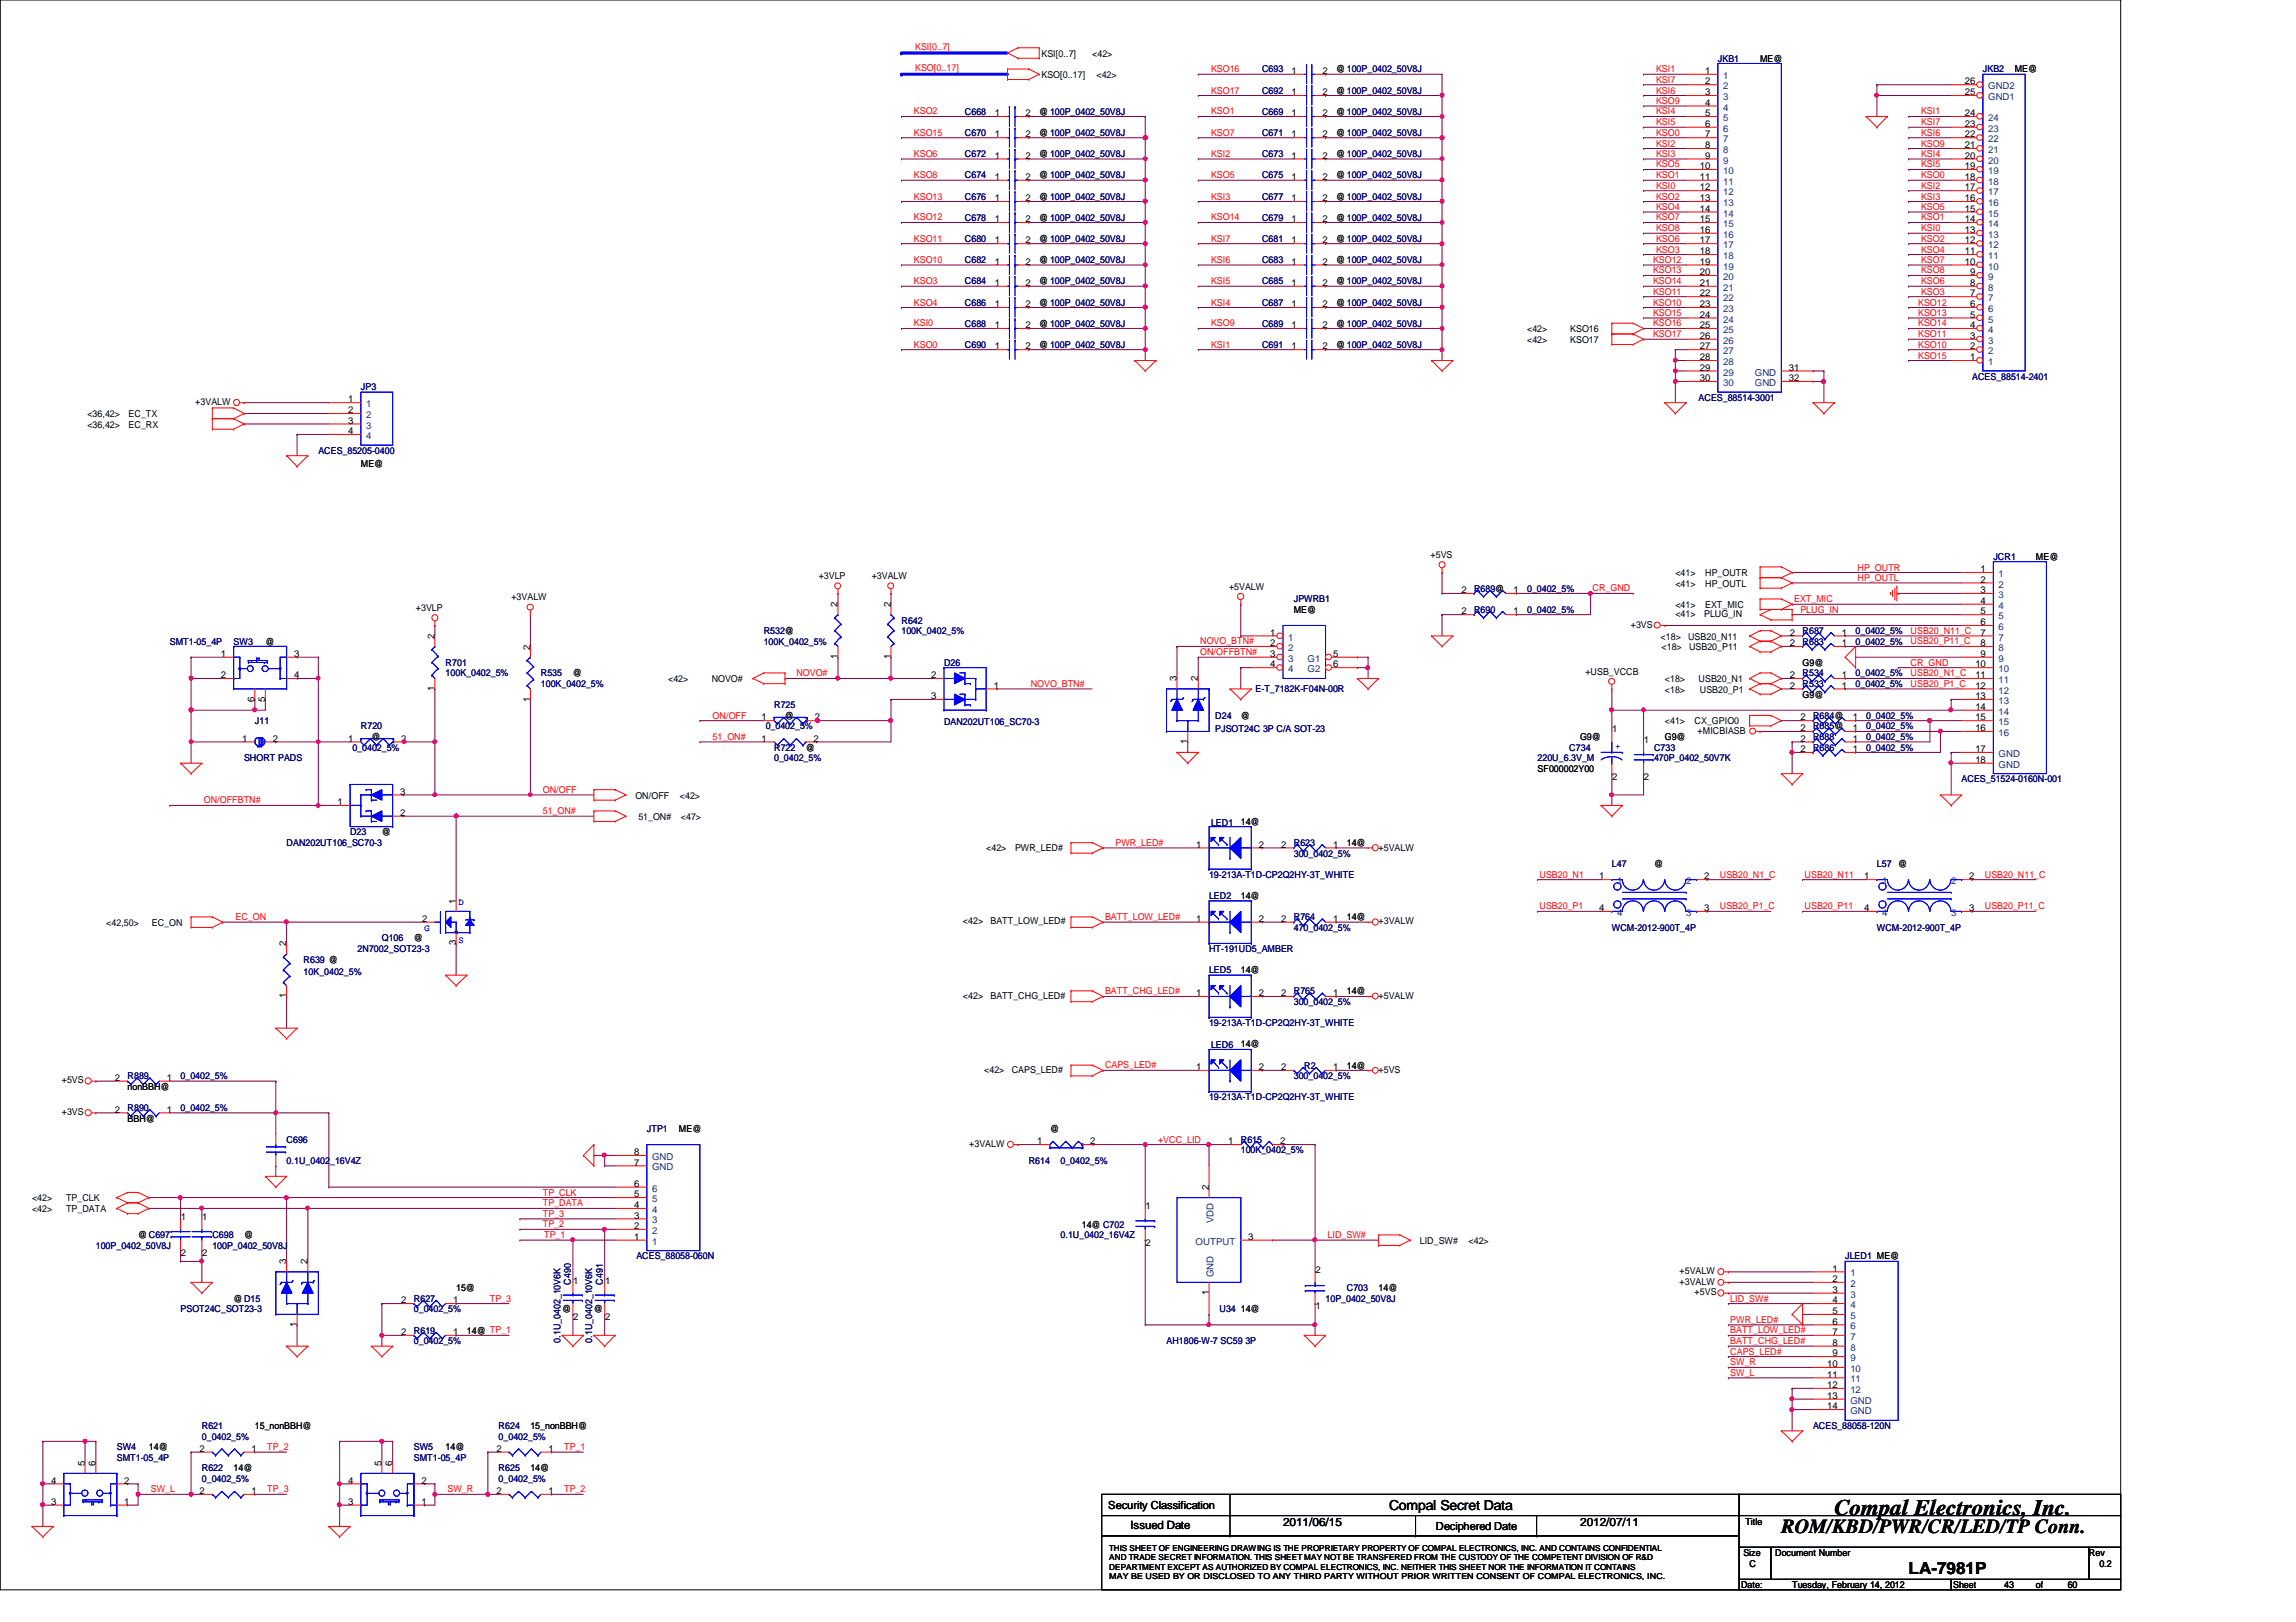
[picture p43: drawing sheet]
<svg xmlns="http://www.w3.org/2000/svg" width="297mm" height="210mm" viewBox="0 0 297 210" stroke-linecap="round" stroke-linejoin="round" font-family="sans-serif">
<defs><g id="words">
<text font-size="2.9" x="237.3" y="196">Compal Electronics, Inc.</text>
<text font-size="2.6" x="230.5" y="198.4">ROM/KBD/PWR/CR/LED/TP Conn.</text>
<text font-size="2.2" x="246.9" y="203.7">LA-7981P</text>
<text font-size="1.8" x="179.7" y="195.4">Compal Secret Data</text>
<g font-size="1.5">
<text x="146.3" y="197.9">Issued Date</text>
<text x="166" y="197.5">2011/06/15</text>
<text x="204.4" y="197.5">2012/07/11</text>
</g>
<g font-size="1.4">
<text x="143.4" y="195.3">Security Classification</text>
<text x="185.8" y="198">Deciphered Date</text>
</g>
<g font-size="1.2" fill="#f00">
<text x="118.4" y="6.4">KSI[0..7]</text>
<text x="118.4" y="9.2">KSO[0..17]</text>
<text x="156.7" y="9.4">KSO16</text>
<text x="214.2" y="9.4">KSI1</text>
<text x="214.2" y="10.7">KSI7</text>
<text x="118.2" y="17.6">KSO15</text>
<text x="118.2" y="14.8">KSO2</text>
<text x="156.7" y="14.8">KSO1</text>
<text x="156.7" y="17.6">KSO7</text>
<text x="156.7" y="12.1">KSO17</text>
<text x="214.2" y="12.1">KSI6</text>
<text x="214.2" y="13.5">KSO9</text>
<text x="214.2" y="14.8">KSI4</text>
<text x="214.2" y="16.2">KSI5</text>
<text x="214.2" y="17.6">KSO0</text>
<text x="248.5" y="17.6">KSI6</text>
<text x="248.5" y="14.8">KSI1</text>
<text x="248.5" y="16.2">KSI7</text>
<text x="118.2" y="23.1">KSO8</text>
<text x="118.2" y="20.3">KSO6</text>
<text x="156.7" y="23.1">KSO5</text>
<text x="156.7" y="20.3">KSI2</text>
<text x="214.2" y="19">KSI2</text>
<text x="214.2" y="20.3">KSI3</text>
<text x="214.2" y="21.7">KSO5</text>
<text x="214.2" y="23.1">KSO1</text>
<text x="248.5" y="20.3">KSI4</text>
<text x="248.5" y="23.1">KSO0</text>
<text x="248.5" y="21.7">KSI5</text>
<text x="248.5" y="19">KSO9</text>
<text x="118.2" y="25.8">KSO13</text>
<text x="118.2" y="28.5">KSO12</text>
<text x="156.7" y="28.5">KSO14</text>
<text x="156.7" y="25.8">KSI3</text>
<text x="214.2" y="25.8">KSO2</text>
<text x="214.2" y="27.2">KSO4</text>
<text x="214.2" y="28.5">KSO7</text>
<text x="214.2" y="29.9">KSO8</text>
<text x="214.2" y="24.4">KSI0</text>
<text x="248.5" y="29.9">KSI0</text>
<text x="248.5" y="28.5">KSO1</text>
<text x="248.5" y="27.2">KSO5</text>
<text x="248.5" y="25.8">KSI3</text>
<text x="248.5" y="24.4">KSI2</text>
<text x="118.2" y="34">KSO10</text>
<text x="118.2" y="31.3">KSO11</text>
<text x="156.7" y="34">KSI6</text>
<text x="156.7" y="31.3">KSI7</text>
<text x="213.9" y="34">KSO12</text>
<text x="213.9" y="35.4">KSO13</text>
<text x="214.2" y="31.3">KSO6</text>
<text x="214.2" y="32.7">KSO3</text>
<text x="248.5" y="35.4">KSO8</text>
<text x="248.5" y="34">KSO7</text>
<text x="248.5" y="32.7">KSO4</text>
<text x="248.5" y="31.3">KSO2</text>
<text x="118.2" y="39.5">KSO4</text>
<text x="118.2" y="36.8">KSO3</text>
<text x="156.7" y="36.8">KSI5</text>
<text x="156.7" y="39.5">KSI4</text>
<text x="213.9" y="40.9">KSO15</text>
<text x="213.9" y="36.8">KSO14</text>
<text x="213.9" y="38.1">KSO11</text>
<text x="213.9" y="39.5">KSO10</text>
<text x="248.2" y="40.9">KSO13</text>
<text x="248.2" y="39.5">KSO12</text>
<text x="248.5" y="38.1">KSO3</text>
<text x="248.5" y="36.8">KSO6</text>
<text x="118.2" y="45">KSO0</text>
<text x="118.2" y="42.2">KSI0</text>
<text x="156.7" y="45">KSI1</text>
<text x="156.7" y="42.2">KSO9</text>
<text x="213.9" y="43.6">KSO17</text>
<text x="213.9" y="42.2">KSO16</text>
<text x="248.2" y="46.4">KSO15</text>
<text x="248.2" y="45">KSO10</text>
<text x="248.2" y="43.6">KSO11</text>
<text x="248.2" y="42.2">KSO14</text>
<text x="206" y="76.5">CR_GND</text>
<text x="232.1" y="77.9">EXT_MIC</text>
<text x="240.3" y="75.2">HP_OUTL</text>
<text x="240.3" y="73.8">HP_OUTR</text>
<text x="155.3" y="83.4">NOVO_BTN#</text>
<text x="232.9" y="79.3">PLUG_IN</text>
<text x="247.2" y="83.4">USB20_P11_C</text>
<text x="247.2" y="82">USB20_N11_C</text>
<text x="103" y="87.5">NOVO#</text>
<text x="133.3" y="88.9">NOVO_BTN#</text>
<text x="155.3" y="84.8">ON/OFFBTN#</text>
<text x="247.2" y="88.9">USB20_P1_C</text>
<text x="247.2" y="86.1">CR_GND</text>
<text x="247.2" y="87.5">USB20_N1_C</text>
<text x="92.2" y="95.8">51_ON#</text>
<text x="92.2" y="93">ON/OFF</text>
<text x="26.4" y="104">ON/OFFBTN#</text>
<text x="70.2" y="105.4">51_ON#</text>
<text x="70.2" y="102.6">ON/OFF</text>
<text x="144.3" y="109.5">PWR_LED#</text>
<text x="199.2" y="113.6">USB20_N1</text>
<text x="222.5" y="113.6">USB20_N1_C</text>
<text x="233.5" y="113.6">USB20_N11</text>
<text x="256.8" y="113.6">USB20_N11_C</text>
<text x="30.5" y="119.1">EC_ON</text>
<text x="143" y="119.1">BATT_LOW_LED#</text>
<text x="199.2" y="117.7">USB20_P1</text>
<text x="222.5" y="117.7">USB20_P1_C</text>
<text x="233.5" y="117.7">USB20_P11</text>
<text x="256.8" y="117.7">USB20_P11_C</text>
<text x="143" y="128.7">BATT_CHG_LED#</text>
<text x="143" y="138.3">CAPS_LED#</text>
<text x="149.8" y="147.9">+VCC_LID</text>
<text x="70.2" y="154.7">TP_CLK</text>
<text x="70.2" y="156.1">TP_DATA</text>
<text x="70.2" y="158.8">TP_2</text>
<text x="70.2" y="157.5">TP_3</text>
<text x="70.4" y="160.2">TP_1</text>
<text x="171.7" y="160.2">LID_SW#</text>
<text x="63.4" y="168.4">TP_3</text>
<text x="223.9" y="168.4">LID_SW#</text>
<text x="223.9" y="171.2">PWR_LED#</text>
<text x="223.9" y="172.6">BATT_LOW_LED#</text>
<text x="223.9" y="173.9">BATT_CHG_LED#</text>
<text x="223.9" y="176.7">SW_R</text>
<text x="223.9" y="175.3">CAPS_LED#</text>
<text x="223.9" y="178.1">SW_L</text>
<text x="34.6" y="187.7">TP_2</text>
<text x="73" y="187.7">TP_1</text>
<text x="19.5" y="193.1">SW_L</text>
<text x="34.6" y="193.1">TP_3</text>
<text x="57.9" y="193.1">SW_R</text>
<text x="73" y="193.1">TP_2</text>
</g>
<g font-size="1.2">
<text x="134.7" y="10.1">KSO[0..17]</text>
<text x="134.7" y="7.3">KSI[0..7]</text>
<text x="141.3" y="7.3">&lt;42&gt;</text>
<text x="141.9" y="10.1">&lt;42&gt;</text>
<text x="167.1" y="9.6">1</text>
<text x="171.1" y="9.6">2</text>
<text x="172.8" y="9.4">@ 100P_0402_50V8J</text>
<text x="220.6" y="9.6">1</text>
<text x="220.6" y="10.9">2</text>
<text x="227.7" y="8">ME@</text>
<text x="254.2" y="10.9">26</text>
<text x="260.6" y="9.4">ME@</text>
<text x="128.7" y="17.8">1</text>
<text x="128.7" y="15">1</text>
<text x="132.7" y="17.8">2</text>
<text x="132.7" y="15">2</text>
<text x="134.4" y="17.6">@ 100P_0402_50V8J</text>
<text x="134.4" y="14.9">@ 100P_0402_50V8J</text>
<text x="167.1" y="12.3">1</text>
<text x="167.1" y="15">1</text>
<text x="167.1" y="17.8">1</text>
<text x="171.1" y="12.3">2</text>
<text x="171.1" y="15">2</text>
<text x="171.1" y="17.8">2</text>
<text x="172.8" y="12.1">@ 100P_0402_50V8J</text>
<text x="172.8" y="14.9">@ 100P_0402_50V8J</text>
<text x="172.8" y="17.6">@ 100P_0402_50V8J</text>
<text x="220.6" y="12.3">3</text>
<text x="220.6" y="13.7">4</text>
<text x="220.6" y="15">5</text>
<text x="220.6" y="16.4">6</text>
<text x="220.6" y="17.8">7</text>
<text x="254.2" y="17.8">22</text>
<text x="254.2" y="16.4">23</text>
<text x="254.2" y="15">24</text>
<text x="254.2" y="12.3">25</text>
<text x="128.7" y="20.5">1</text>
<text x="128.7" y="23.3">1</text>
<text x="132.7" y="20.5">2</text>
<text x="132.7" y="23.3">2</text>
<text x="134.4" y="20.4">@ 100P_0402_50V8J</text>
<text x="134.4" y="23.1">@ 100P_0402_50V8J</text>
<text x="167.1" y="20.5">1</text>
<text x="167.1" y="23.3">1</text>
<text x="171.1" y="20.5">2</text>
<text x="171.1" y="23.3">2</text>
<text x="172.8" y="20.4">@ 100P_0402_50V8J</text>
<text x="172.8" y="23.1">@ 100P_0402_50V8J</text>
<text x="219.9" y="21.9">10</text>
<text x="219.9" y="23.3">11</text>
<text x="220.6" y="19.2">8</text>
<text x="220.6" y="20.5">9</text>
<text x="254.2" y="23.3">18</text>
<text x="254.2" y="21.9">19</text>
<text x="254.2" y="20.5">20</text>
<text x="254.2" y="19.2">21</text>
<text x="128.7" y="28.7">1</text>
<text x="128.7" y="26">1</text>
<text x="132.7" y="28.7">2</text>
<text x="132.7" y="26">2</text>
<text x="134.4" y="28.6">@ 100P_0402_50V8J</text>
<text x="134.4" y="25.8">@ 100P_0402_50V8J</text>
<text x="167.1" y="28.7">1</text>
<text x="167.1" y="26">1</text>
<text x="171.1" y="28.7">2</text>
<text x="171.1" y="26">2</text>
<text x="172.8" y="28.6">@ 100P_0402_50V8J</text>
<text x="172.8" y="25.8">@ 100P_0402_50V8J</text>
<text x="219.9" y="24.6">12</text>
<text x="219.9" y="26">13</text>
<text x="219.9" y="27.4">14</text>
<text x="219.9" y="28.7">15</text>
<text x="254.2" y="28.7">14</text>
<text x="254.2" y="27.4">15</text>
<text x="254.2" y="26">16</text>
<text x="254.2" y="24.6">17</text>
<text x="128.7" y="31.5">1</text>
<text x="128.7" y="34.2">1</text>
<text x="132.7" y="31.5">2</text>
<text x="132.7" y="34.2">2</text>
<text x="134.4" y="31.3">@ 100P_0402_50V8J</text>
<text x="134.4" y="34.1">@ 100P_0402_50V8J</text>
<text x="167.1" y="34.2">1</text>
<text x="167.1" y="31.5">1</text>
<text x="171.1" y="34.2">2</text>
<text x="171.1" y="31.5">2</text>
<text x="172.8" y="34.1">@ 100P_0402_50V8J</text>
<text x="172.8" y="31.3">@ 100P_0402_50V8J</text>
<text x="219.9" y="30.1">16</text>
<text x="219.9" y="31.5">17</text>
<text x="219.9" y="32.9">18</text>
<text x="219.9" y="34.2">19</text>
<text x="219.9" y="35.6">20</text>
<text x="254.2" y="34.2">10</text>
<text x="254.2" y="32.9">11</text>
<text x="254.2" y="31.5">12</text>
<text x="254.2" y="30.1">13</text>
<text x="254.9" y="35.6">9</text>
<text x="128.7" y="37">1</text>
<text x="128.7" y="39.8">1</text>
<text x="132.7" y="37">2</text>
<text x="132.7" y="39.8">2</text>
<text x="134.4" y="36.8">@ 100P_0402_50V8J</text>
<text x="134.4" y="39.5">@ 100P_0402_50V8J</text>
<text x="167.1" y="39.8">1</text>
<text x="167.1" y="37">1</text>
<text x="171.1" y="39.8">2</text>
<text x="171.1" y="37">2</text>
<text x="172.8" y="39.5">@ 100P_0402_50V8J</text>
<text x="172.8" y="36.8">@ 100P_0402_50V8J</text>
<text x="219.9" y="37">21</text>
<text x="219.9" y="38.4">22</text>
<text x="219.9" y="39.8">23</text>
<text x="219.9" y="41.1">24</text>
<text x="254.9" y="41.1">5</text>
<text x="254.9" y="39.8">6</text>
<text x="254.9" y="38.4">7</text>
<text x="254.9" y="37">8</text>
<text x="128.7" y="45.2">1</text>
<text x="128.7" y="42.5">1</text>
<text x="132.7" y="45.2">2</text>
<text x="132.7" y="42.5">2</text>
<text x="134.4" y="45">@ 100P_0402_50V8J</text>
<text x="134.4" y="42.3">@ 100P_0402_50V8J</text>
<text x="167.1" y="45.2">1</text>
<text x="167.1" y="42.5">1</text>
<text x="171.1" y="45.2">2</text>
<text x="171.1" y="42.5">2</text>
<text x="172.8" y="45">@ 100P_0402_50V8J</text>
<text x="172.8" y="42.3">@ 100P_0402_50V8J</text>
<text x="197.6" y="43">&lt;42&gt;</text>
<text x="197.6" y="44.4">&lt;42&gt;</text>
<text x="203.2" y="43">KSO16</text>
<text x="203.2" y="44.4">KSO17</text>
<text x="219.9" y="42.5">25</text>
<text x="219.9" y="43.9">26</text>
<text x="219.9" y="45.2">27</text>
<text x="219.9" y="46.6">28</text>
<text x="219.9" y="48">29</text>
<text x="231.4" y="48">31</text>
<text x="254.9" y="46.6">1</text>
<text x="254.9" y="45.2">2</text>
<text x="254.9" y="43.9">3</text>
<text x="254.9" y="42.5">4</text>
<text x="11.3" y="53.9">&lt;36,42&gt;</text>
<text x="16.6" y="53.9">EC_TX</text>
<text x="25.3" y="52.5">+3VALW</text>
<text x="45" y="52.1">1</text>
<text x="45" y="53.5">2</text>
<text x="219.9" y="49.3">30</text>
<text x="231.4" y="49.3">32</text>
<text x="11.3" y="55.3">&lt;36,42&gt;</text>
<text x="16.6" y="55.3">EC_RX</text>
<text x="45" y="54.8">3</text>
<text x="45" y="56.2">4</text>
<text x="46.7" y="60.4">ME@</text>
<text x="66.2" y="77.7">+3VALW</text>
<text x="105.9" y="74.9">+3VLP</text>
<text x="112.8" y="74.9">+3VALW</text>
<text x="159" y="76.3">+5VALW</text>
<text x="185.1" y="72.2">+5VS</text>
<text x="189.1" y="76.8">2</text>
<text x="195.8" y="76.8">1</text>
<text x="216.7" y="74.5">&lt;41&gt;</text>
<text x="216.7" y="75.9">&lt;41&gt;</text>
<text x="220.6" y="74.5">HP_OUTR</text>
<text x="220.6" y="75.9">HP_OUTL</text>
<text x="256.2" y="74">1</text>
<text x="256.2" y="75.4">2</text>
<text x="256.2" y="76.8">3</text>
<text x="263.4" y="72.5">ME@</text>
<text x="34.3" y="83.4">@</text>
<text x="53.8" y="79">+3VLP</text>
<text x="56.2" y="82.7" transform="rotate(-90 56.2 82.7)">2</text>
<text x="108.4" y="78.6" transform="rotate(-90 108.4 78.6)">2</text>
<text x="115.2" y="78.6" transform="rotate(-90 115.2 78.6)">2</text>
<text x="164.3" y="82.3">1</text>
<text x="164.3" y="83.6">2</text>
<text x="167.4" y="79.3">ME@</text>
<text x="189.1" y="79.5">2</text>
<text x="195.8" y="79.5">1</text>
<text x="211" y="81.2">+3VS</text>
<text x="214.8" y="82.8">&lt;18&gt;</text>
<text x="216.7" y="79.9">&lt;41&gt;</text>
<text x="216.7" y="78.7">&lt;41&gt;</text>
<text x="218.4" y="82.8">USB20_N11</text>
<text x="220.5" y="79.9">PLUG_IN</text>
<text x="220.6" y="78.7">EXT_MIC</text>
<text x="231.6" y="83.6">2</text>
<text x="231.6" y="82.3">2</text>
<text x="238.3" y="83.6">1</text>
<text x="238.3" y="82.3">1</text>
<text x="256.2" y="78.1">4</text>
<text x="256.2" y="79.5">5</text>
<text x="256.2" y="80.9">6</text>
<text x="256.2" y="82.3">7</text>
<text x="256.2" y="83.6">8</text>
<text x="28.6" y="87.8">2</text>
<text x="28.6" y="85">1</text>
<text x="38.1" y="85">3</text>
<text x="38.1" y="87.8">4</text>
<text x="56.2" y="89.5" transform="rotate(-90 56.2 89.5)">1</text>
<text x="68.6" y="84.1" transform="rotate(-90 68.6 84.1)">2</text>
<text x="74.1" y="87.5">@</text>
<text x="86.4" y="88.2">&lt;42&gt;</text>
<text x="92.1" y="88.2">NOVO#</text>
<text x="108.4" y="85.3" transform="rotate(-90 108.4 85.3)">1</text>
<text x="115.2" y="85.3" transform="rotate(-90 115.2 85.3)">1</text>
<text x="120.5" y="87.8">2</text>
<text x="128.6" y="89.1">1</text>
<text x="152.2" y="88.2" transform="rotate(-90 152.2 88.2)">3</text>
<text x="155" y="88.2" transform="rotate(-90 155 88.2)">2</text>
<text x="164.3" y="85">3</text>
<text x="164.3" y="86.4">4</text>
<text x="172.5" y="85">5</text>
<text x="172.5" y="86.4">6</text>
<text x="205.1" y="87.3">+USB_VCCB</text>
<text x="215" y="84.1">&lt;18&gt;</text>
<text x="215.4" y="89.6">&lt;18&gt;</text>
<text x="215.4" y="88.2">&lt;18&gt;</text>
<text x="218.5" y="84.1">USB20_P11</text>
<text x="219.7" y="88.2">USB20_N1</text>
<text x="219.9" y="89.6">USB20_P1</text>
<text x="231.6" y="89.1">2</text>
<text x="231.6" y="87.8">2</text>
<text x="233.2" y="86.2">G9@</text>
<text x="238.3" y="89.1">1</text>
<text x="238.3" y="87.8">1</text>
<text x="255.6" y="86.4">10</text>
<text x="255.6" y="87.8">11</text>
<text x="255.6" y="89.1">12</text>
<text x="256.2" y="85">9</text>
<text x="31.3" y="96">1</text>
<text x="32.9" y="90.8" transform="rotate(-90 32.9 90.8)">6</text>
<text x="34.3" y="90.8" transform="rotate(-90 34.3 90.8)">5</text>
<text x="35.3" y="96">2</text>
<text x="45" y="96">1</text>
<text x="48" y="95.8">@</text>
<text x="51.9" y="96">2</text>
<text x="68.6" y="90.8" transform="rotate(-90 68.6 90.8)">1</text>
<text x="98.5" y="93.2">1</text>
<text x="98.5" y="96">1</text>
<text x="101.6" y="93">@</text>
<text x="105.2" y="96">2</text>
<text x="105.4" y="93.2">2</text>
<text x="120.5" y="90.5">3</text>
<text x="160.5" y="93">@</text>
<text x="204.4" y="95.8">G9@</text>
<text x="208.6" y="94.8">1</text>
<text x="215.4" y="93.7">&lt;41&gt;</text>
<text x="215.4" y="95.8">G9@</text>
<text x="219.2" y="93.7">CX_GPIO0</text>
<text x="219.6" y="95">+MICBIASB</text>
<text x="232.9" y="94.6">2</text>
<text x="232.9" y="93.2">2</text>
<text x="232.9" y="96">2</text>
<text x="233.2" y="90.3">G9@</text>
<text x="239.7" y="94.6">1</text>
<text x="239.7" y="93.2">1</text>
<text x="239.7" y="96">1</text>
<text x="255.6" y="90.5">13</text>
<text x="255.6" y="91.9">14</text>
<text x="255.6" y="93.2">15</text>
<text x="255.6" y="94.6">16</text>
<text x="104.3" y="97.2">@</text>
<text x="153.6" y="96.3" transform="rotate(-90 153.6 96.3)">1</text>
<text x="198.9" y="99.9">SF000002Y00</text>
<text x="208.6" y="100.9">2</text>
<text x="212.7" y="96.1">1</text>
<text x="212.7" y="100.9">2</text>
<text x="232.9" y="97.3">2</text>
<text x="239.7" y="97.3">1</text>
<text x="255.6" y="97.3">17</text>
<text x="255.6" y="98.7">18</text>
<text x="43.6" y="104.2">1</text>
<text x="51.8" y="105.6">2</text>
<text x="51.8" y="102.8">3</text>
<text x="82.2" y="103.3">ON/OFF</text>
<text x="82.6" y="106.1">51_ON#</text>
<text x="88" y="103.3">&lt;42&gt;</text>
<text x="88.1" y="106.1">&lt;47&gt;</text>
<text x="160.5" y="106.8">14@</text>
<text x="49.4" y="108.1">@</text>
<text x="127.6" y="110.1">&lt;42&gt;</text>
<text x="131.3" y="110.1">PWR_LED#</text>
<text x="154.8" y="109.7">1</text>
<text x="162.9" y="109.7">2</text>
<text x="165.7" y="109.7">2</text>
<text x="172.5" y="109.7">1</text>
<text x="174.2" y="109.5">14@</text>
<text x="178.3" y="110.1">+5VALW</text>
<text x="206.9" y="113.8">1</text>
<text x="214" y="112.2">@</text>
<text x="220.5" y="113.8">2</text>
<text x="241.2" y="113.8">1</text>
<text x="254.8" y="113.8">2</text>
<text x="13.8" y="119.8">&lt;42,50&gt;</text>
<text x="19.6" y="119.8">EC_ON</text>
<text x="54.6" y="119.3">2</text>
<text x="59" y="117" transform="rotate(-90 59 117)">1</text>
<text x="124.6" y="119.6">&lt;42&gt;</text>
<text x="128.1" y="119.6">BATT_LOW_LED#</text>
<text x="154.8" y="119.3">1</text>
<text x="160.5" y="116.4">14@</text>
<text x="162.9" y="119.3">2</text>
<text x="165.7" y="119.3">2</text>
<text x="172.5" y="119.3">1</text>
<text x="174.2" y="119.1">14@</text>
<text x="178.3" y="119.6">+3VALW</text>
<text x="206.9" y="117.9">4</text>
<text x="220.5" y="117.9">3</text>
<text x="241.2" y="117.9">4</text>
<text x="254.8" y="117.9">3</text>
<text x="37" y="122.5" transform="rotate(-90 37 122.5)">2</text>
<text x="53.5" y="121.8">@</text>
<text x="59" y="122.3" transform="rotate(-90 59 122.3)">3</text>
<text x="160.5" y="125.9">14@</text>
<text x="37" y="129.2" transform="rotate(-90 37 129.2)">1</text>
<text x="124.6" y="129.2">&lt;42&gt;</text>
<text x="128.1" y="129.2">BATT_CHG_LED#</text>
<text x="154.8" y="128.9">1</text>
<text x="162.9" y="128.9">2</text>
<text x="165.7" y="128.9">2</text>
<text x="172.5" y="128.9">1</text>
<text x="174.2" y="128.7">14@</text>
<text x="178.3" y="129.2">+5VALW</text>
<text x="160.5" y="135.6">14@</text>
<text x="8" y="140.2">+5VS</text>
<text x="14.9" y="139.9">2</text>
<text x="14.9" y="144">2</text>
<text x="16.5" y="141.1">nonBBH@</text>
<text x="21.6" y="139.9">1</text>
<text x="21.6" y="144">1</text>
<text x="127.3" y="138.9">&lt;42&gt;</text>
<text x="130.9" y="138.9">CAPS_LED#</text>
<text x="154.8" y="138.5">1</text>
<text x="162.9" y="138.5">2</text>
<text x="165.7" y="138.5">2</text>
<text x="172.5" y="138.5">1</text>
<text x="174.2" y="138.3">14@</text>
<text x="178.3" y="138.9">+5VS</text>
<text x="8" y="144.4">+3VS</text>
<text x="16.5" y="145.2">BBH@</text>
<text x="82" y="149.5">8</text>
<text x="87.8" y="146.5">ME@</text>
<text x="125.4" y="148.5">+3VALW</text>
<text x="134.2" y="148.1">1</text>
<text x="135.8" y="146.5">@</text>
<text x="141.1" y="148.1">2</text>
<text x="158.9" y="148.1">1</text>
<text x="165.6" y="148.1">2</text>
<text x="4.1" y="155.4">&lt;42&gt;</text>
<text x="8.5" y="155.4">TP_CLK</text>
<text x="82" y="154.9">5</text>
<text x="82" y="153.6">6</text>
<text x="82" y="150.8">7</text>
<text x="156.4" y="154" transform="rotate(-90 156.4 154)">2</text>
<text x="4.1" y="156.8">&lt;42&gt;</text>
<text x="8.5" y="156.8">TP_DATA</text>
<text x="17.9" y="160.2">@ C697</text>
<text x="23.4" y="157.9">1</text>
<text x="26.2" y="157.9">1</text>
<text x="31.6" y="160.2">@</text>
<text x="82" y="160.4">1</text>
<text x="82" y="159">2</text>
<text x="82" y="157.7">3</text>
<text x="82" y="156.3">4</text>
<text x="140" y="158.9">14@ C702</text>
<text x="148.2" y="156.5">1</text>
<text x="148.2" y="161.2">2</text>
<text x="161.5" y="160.4">3</text>
<text x="183.7" y="161">LID_SW#</text>
<text x="190" y="161">&lt;42&gt;</text>
<text x="23.4" y="162.6">2</text>
<text x="26.2" y="162.6">2</text>
<text x="37" y="163.6" transform="rotate(-90 37 163.6)">3</text>
<text x="39.8" y="163.6" transform="rotate(-90 39.8 163.6)">2</text>
<text x="59" y="167.1">15@</text>
<text x="74.2" y="166.1">1</text>
<text x="78.3" y="166.1">1</text>
<text x="156.4" y="167.6" transform="rotate(-90 156.4 167.6)">1</text>
<text x="170.2" y="164.7">2</text>
<text x="178.3" y="167.1">14@</text>
<text x="217.3" y="164.9">+5VALW</text>
<text x="217.3" y="166.3">+3VALW</text>
<text x="219.2" y="167.6">+5VS</text>
<text x="237.1" y="164.5">1</text>
<text x="237.1" y="165.9">2</text>
<text x="237.1" y="167.3">3</text>
<text x="30.2" y="168.5">@D15</text>
<text x="38.4" y="171.7" transform="rotate(-90 38.4 171.7)">1</text>
<text x="51.9" y="172.8">2</text>
<text x="51.9" y="168.7">2</text>
<text x="58.6" y="172.8">1</text>
<text x="58.6" y="168.7">1</text>
<text x="60.4" y="172.6">14@ TP_1</text>
<text x="72.7" y="169.8">@</text>
<text x="74.2" y="170.8">2</text>
<text x="76.8" y="169.8">@</text>
<text x="78.3" y="170.8">2</text>
<text x="160.5" y="169.8">14@</text>
<text x="170.2" y="169.5">1</text>
<text x="237.1" y="168.7">4</text>
<text x="237.1" y="170.1">5</text>
<text x="237.1" y="171.4">6</text>
<text x="237.1" y="172.8">7</text>
<text x="236.4" y="176.9">10</text>
<text x="236.4" y="178.3">11</text>
<text x="236.4" y="179.6">12</text>
<text x="237.1" y="174.2">8</text>
<text x="237.1" y="175.5">9</text>
<text x="33" y="185">15_nonBBH@</text>
<text x="68.6" y="185">15_nonBBH@</text>
<text x="236.4" y="181">13</text>
<text x="236.4" y="182.4">14</text>
<text x="6.6" y="192">4</text>
<text x="11" y="189.7" transform="rotate(-90 11 189.7)">5</text>
<text x="12.4" y="189.7" transform="rotate(-90 12.4 189.7)">6</text>
<text x="16.1" y="192">2</text>
<text x="19.3" y="187.7">14@</text>
<text x="25.8" y="187.9">2</text>
<text x="30.2" y="190.4">14@</text>
<text x="32.6" y="187.9">1</text>
<text x="45" y="192">4</text>
<text x="49.4" y="189.7" transform="rotate(-90 49.4 189.7)">5</text>
<text x="50.8" y="189.7" transform="rotate(-90 50.8 189.7)">6</text>
<text x="54.5" y="192">2</text>
<text x="57.7" y="187.7">14@</text>
<text x="64.2" y="187.9">2</text>
<text x="68.6" y="190.4">14@</text>
<text x="70.9" y="187.9">1</text>
<text x="6.6" y="194.7">3</text>
<text x="16.1" y="194.7">1</text>
<text x="25.8" y="193.3">2</text>
<text x="32.6" y="193.3">1</text>
<text x="45" y="194.7">3</text>
<text x="54.5" y="194.7">1</text>
<text x="64.2" y="193.3">2</text>
<text x="70.9" y="193.3">1</text>
<text x="225.8" y="197.4">Title</text>
<text x="225.5" y="201.4">Size</text>
<text x="226.4" y="202.8">C</text>
<text x="229.7" y="201.4">Document Number</text>
<text x="270.3" y="201.4">Rev</text>
<text x="271.6" y="202.8">0.2</text>
<text x="225.3" y="205.5">Date:</text>
<text x="231.9" y="205.5">Tuesday, February 14, 2012</text>
<text x="252.7" y="205.5">Sheet</text>
<text x="259.3" y="205.5">43</text>
<text x="263.4" y="205.5">of</text>
<text x="267.5" y="205.5">60</text>
</g>
<g font-size="1.2" fill="#000080">
<text x="163.3" y="9.4">C693</text>
<text x="222.2" y="8">JKB1</text>
<text x="256.5" y="9.4">JKB2</text>
<text x="124.8" y="17.6">C670</text>
<text x="124.8" y="14.9">C668</text>
<text x="163.3" y="12.1">C692</text>
<text x="163.3" y="14.9">C669</text>
<text x="163.3" y="17.6">C671</text>
<text x="124.8" y="20.4">C672</text>
<text x="124.8" y="23.1">C674</text>
<text x="163.3" y="20.4">C673</text>
<text x="163.3" y="23.1">C675</text>
<text x="124.8" y="28.6">C678</text>
<text x="124.8" y="25.8">C676</text>
<text x="163.3" y="28.6">C679</text>
<text x="163.3" y="25.8">C677</text>
<text x="124.8" y="31.3">C680</text>
<text x="124.8" y="34.1">C682</text>
<text x="163.3" y="34.1">C683</text>
<text x="163.3" y="31.3">C681</text>
<text x="124.8" y="36.8">C684</text>
<text x="124.8" y="39.5">C686</text>
<text x="163.3" y="39.5">C687</text>
<text x="163.3" y="36.8">C685</text>
<text x="124.8" y="45">C690</text>
<text x="124.8" y="42.3">C688</text>
<text x="163.3" y="45">C691</text>
<text x="163.3" y="42.3">C689</text>
<text x="46.7" y="50.5">JP3</text>
<text x="219.7" y="51.9">ACES_88514-3001</text>
<text x="255.1" y="49.1">ACES_88514-2401</text>
<text x="41.2" y="58.8">ACES_85205-0400</text>
<text x="167.4" y="77.9">JPWRB1</text>
<text x="190.7" y="76.6">R689@</text>
<text x="197.6" y="76.6">0_0402_5%</text>
<text x="257.9" y="72.5">JCR1</text>
<text x="22" y="83.4">SMT1-05_4P</text>
<text x="30.2" y="83.4">SW3</text>
<text x="98.8" y="82.1">R532@</text>
<text x="98.8" y="83.4">100K_0402_5%</text>
<text x="116.6" y="80.7">R642</text>
<text x="116.6" y="82.1">100K_0402_5%</text>
<text x="190.7" y="79.3">R690</text>
<text x="197.6" y="79.3">0_0402_5%</text>
<text x="233.2" y="83.4">R683</text>
<text x="233.2" y="82.1">R687</text>
<text x="240.1" y="83.4">0_0402_5%</text>
<text x="240.1" y="82.1">0_0402_5%</text>
<text x="57.7" y="86.2">R701</text>
<text x="57.7" y="87.5">100K_0402_5%</text>
<text x="70" y="87.5">R535</text>
<text x="70" y="88.9">100K_0402_5%</text>
<text x="122.1" y="86.2">D26</text>
<text x="162.4" y="89.5">E-T_7182K-F04N-00R</text>
<text x="233.2" y="88.9">R533</text>
<text x="233.2" y="87.5">R534</text>
<text x="240.1" y="88.9">0_0402_5%</text>
<text x="240.1" y="87.5">0_0402_5%</text>
<text x="33" y="93.7">J11</text>
<text x="46.7" y="94.4">R720</text>
<text x="99.1" y="94.4">0_0402_5%</text>
<text x="100.2" y="91.7">R725</text>
<text x="122.1" y="93.9">DAN202UT106_SC70-3</text>
<text x="157.2" y="93">D24</text>
<text x="157.2" y="94.7">PJSOT24C 3P C/A SOT-23</text>
<text x="234.6" y="94.4">R685@</text>
<text x="234.6" y="93">R684@</text>
<text x="234.6" y="95.8">R688</text>
<text x="241.4" y="94.4">0_0402_5%</text>
<text x="241.4" y="93">0_0402_5%</text>
<text x="241.4" y="95.8">0_0402_5%</text>
<text x="31.6" y="98.5">SHORT PADS</text>
<text x="45.6" y="97.2">0_0402_5%</text>
<text x="100.2" y="97.2">R722</text>
<text x="100.2" y="98.5">0_0402_5%</text>
<text x="198.9" y="98.5">220U_6.3V_M</text>
<text x="203" y="97.2">C734</text>
<text x="214" y="97.2">C733</text>
<text x="214" y="98.5">470P_0402_50V7K</text>
<text x="234.6" y="97.2">R686</text>
<text x="241.4" y="97.2">0_0402_5%</text>
<text x="253.8" y="101.3">ACES_51524-0160N-001</text>
<text x="156.7" y="106.9">LED1</text>
<text x="37.1" y="109.5">DAN202UT106_SC70-3</text>
<text x="45.3" y="108.1">D23</text>
<text x="156.4" y="113.6">19-213A-T1D-CP2Q2HY-3T_WHITE</text>
<text x="167.4" y="109.5">R623</text>
<text x="167.4" y="110.9">300_0402_5%</text>
<text x="208.5" y="112.2">L47</text>
<text x="242.8" y="112.2">L57 @</text>
<text x="156.4" y="116.4">LED2</text>
<text x="167.4" y="119.1">R764</text>
<text x="39.3" y="124.6">R639 @</text>
<text x="46.3" y="123.2">2N7002_SOT23-3</text>
<text x="49.4" y="121.8">Q106</text>
<text x="156.4" y="125.9">LED5</text>
<text x="156.4" y="123.2">HT-191UD5_AMBER</text>
<text x="167.4" y="120.5">470_0402_5%</text>
<text x="208.5" y="120.5">WCM-2012-900T_4P</text>
<text x="242.8" y="120.5">WCM-2012-900T_4P</text>
<text x="39.3" y="126.2">10K_0402_5%</text>
<text x="167.4" y="128.7">R765</text>
<text x="167.4" y="130.1">300_0402_5%</text>
<text x="156.4" y="132.8">19-213A-T1D-CP2Q2HY-3T_WHITE</text>
<text x="156.7" y="135.7">LED6</text>
<text x="16.5" y="139.7">R889</text>
<text x="16.5" y="143.8">R890</text>
<text x="23.4" y="139.7">0_0402_5%</text>
<text x="23.4" y="143.8">0_0402_5%</text>
<text x="156.4" y="142.4">19-213A-T1D-CP2Q2HY-3T_WHITE</text>
<text x="167.4" y="139.7">300_0402_5%</text>
<text x="168.7" y="138.3">R2</text>
<text x="37.1" y="147.9">C696</text>
<text x="83.7" y="146.5">JTP1</text>
<text x="160.5" y="147.9">R615</text>
<text x="160.5" y="149.3">100K_0402_5%</text>
<text x="37.1" y="150.7">0.1U_0402_16V4Z</text>
<text x="133.1" y="150.7">R614</text>
<text x="137.2" y="150.7">0_0402_5%</text>
<text x="12.4" y="161.6">100P_0402_50V8J</text>
<text x="27.5" y="160.2">C698</text>
<text x="27.5" y="161.6">100P_0402_50V8J</text>
<text x="137.2" y="160.2">0.1U_0402_16V4Z</text>
<text x="73.9" y="166.2" transform="rotate(-90 73.9 166.2)">C490</text>
<text x="78" y="166.2" transform="rotate(-90 78 166.2)">C491</text>
<text x="82.3" y="163">ACES_88058-060N</text>
<text x="174.2" y="167.1">C703</text>
<text x="238.7" y="163">JLED1 ME@</text>
<text x="23.4" y="169.8">PSOT24C_SOT23-3</text>
<text x="53.5" y="172.6">R619</text>
<text x="53.5" y="173.9">0_0402_5%</text>
<text x="53.5" y="168.5">R627</text>
<text x="53.5" y="169.8">0_0402_5%</text>
<text x="72.5" y="173.8" transform="rotate(-90 72.5 173.8)">0.1U_0402_10V6K</text>
<text x="76.6" y="173.8" transform="rotate(-90 76.6 173.8)">0.1U_0402_10V6K</text>
<text x="150.9" y="173.9">AH1806-W-7 SC59 3P</text>
<text x="157.8" y="169.8">U34</text>
<text x="171.5" y="168.5">10P_0402_50V8J</text>
<text x="26.1" y="185">R621</text>
<text x="64.5" y="185">R624</text>
<text x="234.6" y="185">ACES_88058-120N</text>
<text x="15.1" y="187.7">SW4</text>
<text x="15.1" y="189.1">SMT1-05_4P</text>
<text x="26.1" y="190.4">R622</text>
<text x="26.1" y="191.8">0_0402_5%</text>
<text x="26.1" y="186.3">0_0402_5%</text>
<text x="53.5" y="187.7">SW5</text>
<text x="53.5" y="189.1">SMT1-05_4P</text>
<text x="64.5" y="190.4">R625</text>
<text x="64.5" y="191.8">0_0402_5%</text>
<text x="64.5" y="186.3">0_0402_5%</text>
</g>
<g font-size="1.2" fill="#004080">
<text x="222.9" y="10.2">1</text>
<text x="222.9" y="11.6">2</text>
<text x="257.2" y="11.6">GND2</text>
<text x="222.9" y="13">3</text>
<text x="222.9" y="14.3">4</text>
<text x="222.9" y="15.7">5</text>
<text x="222.9" y="17.1">6</text>
<text x="257.2" y="17.1">23</text>
<text x="257.2" y="15.7">24</text>
<text x="257.2" y="13">GND1</text>
<text x="222.9" y="18.4">7</text>
<text x="222.9" y="19.8">8</text>
<text x="222.9" y="21.2">9</text>
<text x="222.9" y="22.5">10</text>
<text x="222.9" y="23.9">11</text>
<text x="257.2" y="23.9">18</text>
<text x="257.2" y="22.5">19</text>
<text x="257.2" y="21.2">20</text>
<text x="257.2" y="19.8">21</text>
<text x="257.2" y="18.4">22</text>
<text x="222.9" y="25.3">12</text>
<text x="222.9" y="26.7">13</text>
<text x="222.9" y="28">14</text>
<text x="222.9" y="29.4">15</text>
<text x="257.2" y="29.4">14</text>
<text x="257.2" y="28">15</text>
<text x="257.2" y="26.7">16</text>
<text x="257.2" y="25.3">17</text>
<text x="222.9" y="30.8">16</text>
<text x="222.9" y="32.1">17</text>
<text x="222.9" y="33.5">18</text>
<text x="222.9" y="34.9">19</text>
<text x="257.2" y="34.9">10</text>
<text x="257.2" y="33.5">11</text>
<text x="257.2" y="32.1">12</text>
<text x="257.2" y="30.8">13</text>
<text x="222.9" y="36.2">20</text>
<text x="222.9" y="37.6">21</text>
<text x="222.9" y="39">22</text>
<text x="222.9" y="40.4">23</text>
<text x="222.9" y="41.7">24</text>
<text x="257.2" y="41.7">5</text>
<text x="257.2" y="40.4">6</text>
<text x="257.2" y="39">7</text>
<text x="257.2" y="37.6">8</text>
<text x="257.2" y="36.2">9</text>
<text x="222.9" y="43.1">25</text>
<text x="222.9" y="44.5">26</text>
<text x="222.9" y="45.8">27</text>
<text x="222.9" y="47.2">28</text>
<text x="257.2" y="47.2">1</text>
<text x="257.2" y="45.8">2</text>
<text x="257.2" y="44.5">3</text>
<text x="257.2" y="43.1">4</text>
<text x="47.4" y="52.7">1</text>
<text x="222.9" y="48.6">29</text>
<text x="222.9" y="50">30</text>
<text x="227" y="48.6">GND</text>
<text x="227" y="50">GND</text>
<text x="47.4" y="54.1">2</text>
<text x="47.4" y="55.5">3</text>
<text x="47.4" y="56.8">4</text>
<text x="258.6" y="74.7">1</text>
<text x="258.6" y="76">2</text>
<text x="258.6" y="77.4">3</text>
<text x="166.7" y="82.9">1</text>
<text x="258.6" y="78.8">4</text>
<text x="258.6" y="80.1">5</text>
<text x="258.6" y="81.5">6</text>
<text x="258.6" y="82.9">7</text>
<text x="166.7" y="84.2">2</text>
<text x="166.7" y="85.6">3</text>
<text x="166.7" y="87">4</text>
<text x="169.2" y="85.6">G1</text>
<text x="169.2" y="87">G2</text>
<text x="258.6" y="84.2">8</text>
<text x="258.6" y="85.6">9</text>
<text x="258.6" y="87">10</text>
<text x="258.6" y="88.4">11</text>
<text x="258.6" y="89.7">12</text>
<text x="258.6" y="91.1">13</text>
<text x="258.6" y="92.5">14</text>
<text x="258.6" y="93.9">15</text>
<text x="258.6" y="95.2">16</text>
<text x="258.6" y="98">GND</text>
<text x="258.6" y="99.4">GND</text>
<text x="209.2" y="114.4">1</text>
<text x="209.2" y="118.5">4</text>
<text x="218.1" y="118.5">3</text>
<text x="218.1" y="114.4">2</text>
<text x="243.5" y="114.4">1</text>
<text x="243.5" y="118.5">4</text>
<text x="252.4" y="118.5">3</text>
<text x="252.4" y="114.4">2</text>
<text x="84.4" y="155.6">5</text>
<text x="84.4" y="154.2">6</text>
<text x="84.4" y="151.5">GND</text>
<text x="84.4" y="150.1">GND</text>
<text x="84.4" y="161.1">1</text>
<text x="84.4" y="159.7">2</text>
<text x="84.4" y="158.3">3</text>
<text x="84.4" y="157">4</text>
<text x="154.7" y="161.1">OUTPUT</text>
<text x="157" y="158.3" transform="rotate(-90 157 158.3)">VDD</text>
<text x="157" y="165.3" transform="rotate(-90 157 165.3)">GND</text>
<text x="239.4" y="165.2">1</text>
<text x="239.4" y="166.5">2</text>
<text x="239.4" y="167.9">3</text>
<text x="239.4" y="169.3">4</text>
<text x="239.4" y="170.7">5</text>
<text x="239.4" y="172">6</text>
<text x="239.4" y="173.4">7</text>
<text x="239.4" y="174.8">8</text>
<text x="239.4" y="176.1">9</text>
<text x="239.4" y="177.5">10</text>
<text x="239.4" y="178.9">11</text>
<text x="239.4" y="181.7">GND</text>
<text x="239.4" y="183">GND</text>
<text x="239.4" y="180.3">12</text>
</g>
<g font-size="1.2" fill="#00f">
<text x="209" y="96.9">+</text>
<text x="59.3" y="117.2">D</text>
<text x="54.9" y="120.5">G</text>
<text x="59.3" y="122">S</text>
</g>
<g font-size="1.1">
<text x="143.5" y="200.7">THIS SHEET OF ENGINEERING DRAWING IS THE PROPRIETARY PROPERTY OF COMPAL ELECTRONICS, INC. AND CONTAINS CONFIDENTIAL</text>
<text x="143.5" y="201.9">AND TRADE SECRET INFORMATION. THIS SHEET MAY NOT BE TRANSFERED FROM THE CUSTODY OF THE COMPETENT DIVISION OF R&amp;D</text>
<text x="143.5" y="203.1">DEPARTMENT EXCEPT AS AUTHORIZED BY COMPAL ELECTRONICS, INC. NEITHER THIS SHEET NOR THE INFORMATION IT CONTAINS</text>
<text x="143.5" y="204.3">MAY BE USED BY OR DISCLOSED TO ANY THIRD PARTY WITHOUT PRIOR WRITTEN CONSENT OF COMPAL ELECTRONICS, INC.</text>
</g>
</g></defs>
<path d="M0 0h274.4v205.7h-274.4z" fill="none" stroke="#000" stroke-width=".13"/>
<path d="M31.6 53.5h.1M31.6 54.9h.1M31.6 53.5h10.9M31.6 54.9h10.9M38.4 56.2h.1M38.4 56.2v2.8M38.4 56.2h4.1M216.7 46.7h.1M216.7 46.7v1.3" fill="none" stroke="#800040" stroke-width=".13"/>
<circle cx="216.7" cy="46.6" r=".26" fill="#f0f"/>
<circle cx="216.7" cy="46.6" r=".26" fill="none" stroke="#f0f" stroke-width=".13"/>
<path d="M133.1 42.5h.1M133.1 42.5h15.1" fill="none" stroke="#800040" stroke-width=".13"/>
<path d="M116.6 6.9h13.7" fill="none" stroke="#00f" stroke-width=".38"/>
<circle cx="116.6" cy="6.9" r=".19" fill="#00f"/>
<path d="M116.6 9.6h13.7" fill="none" stroke="#00f" stroke-width=".38"/>
<circle cx="116.6" cy="9.6" r=".19" fill="#00f"/>
<path d="M186.6 15.1h.1M186.6 15.1v2.7M171.5 39.8h.1M171.5 31.5h.1M171.5 39.8h15.1M171.5 31.5h15.1M186.6 20.6h.1M186.6 20.6v2.7" fill="none" stroke="#800040" stroke-width=".13"/>
<circle cx="186.6" cy="20.5" r=".25" fill="#f0f"/>
<circle cx="186.6" cy="20.5" r=".25" fill="none" stroke="#f0f" stroke-width=".13"/>
<path d="M133.1 17.8h.1M133.1 17.8h15.1" fill="none" stroke="#800040" stroke-width=".13"/>
<circle cx="148.2" cy="17.8" r=".26" fill="#f0f"/>
<circle cx="148.2" cy="17.8" r=".26" fill="none" stroke="#f0f" stroke-width=".13"/>
<path d="M133.1 15.1h.1M133.1 15.1h15.1M133.1 37h.1M133.1 37h15.1M148.2 45.3h.1M148.2 45.3v1.4" fill="none" stroke="#800040" stroke-width=".13"/>
<circle cx="148.2" cy="37" r=".26" fill="#f0f"/>
<circle cx="148.2" cy="37" r=".26" fill="none" stroke="#f0f" stroke-width=".13"/>
<g fill="none" stroke="#800040" stroke-width=".13">
<path d="M116.6 17.8h.1M116.6 15.1h.1M116.6 17.8h12.4M116.6 15.1h12.4M116.6 26.1h.1M116.6 23.3h.1M116.6 20.6h.1M116.6 26.1h12.4M116.6 23.3h12.4M116.6 20.6h12.4M148.2 23.3h.1M148.2 28.8h.1"/>
<path d="M148.2 23.3v2.8M148.2 28.8v2.7M186.6 34.3h.1M186.6 34.3v2.7"/>
</g>
<circle cx="148.2" cy="28.8" r=".26" fill="#f0f"/>
<circle cx="148.2" cy="28.8" r=".26" fill="none" stroke="#f0f" stroke-width=".13"/>
<g fill="none" stroke="#800040" stroke-width=".13">
<path d="M155 15.1h.1M155 17.8h.1M155 15.1h12.4M155 17.8h12.4M116.6 39.8h.1M116.6 37h.1M116.6 34.3h.1M116.6 31.5h.1M116.6 28.8h.1M116.6 39.8h12.4M116.6 37h12.4M116.6 34.3h12.4"/>
<path d="M116.6 31.5h12.4M116.6 28.8h12.4M155 37h.1M155 34.3h.1M155 31.5h.1M155 28.8h.1M155 26.1h.1M155 23.3h.1M155 20.6h.1M155 37h12.4M155 34.3h12.4M155 31.5h12.4"/>
<path d="M155 28.8h12.4M155 26.1h12.4M155 23.3h12.4M155 20.6h12.4M171.5 23.3h.1M171.5 23.3h15.1M116.6 45.3h.1M116.6 42.5h.1M116.6 45.3h12.4M116.6 42.5h12.4"/>
</g>
<circle cx="186.6" cy="23.3" r=".26" fill="#f0f"/>
<circle cx="186.6" cy="23.3" r=".26" fill="none" stroke="#f0f" stroke-width=".13"/>
<path d="M171.5 20.6h.1M171.5 20.6h15.1M148.2 42.5h.1M148.2 42.5v2.8" fill="none" stroke="#800040" stroke-width=".13"/>
<circle cx="148.2" cy="42.5" r=".26" fill="#f0f"/>
<circle cx="148.2" cy="42.5" r=".26" fill="none" stroke="#f0f" stroke-width=".13"/>
<path d="M186.6 42.5h.1M186.6 42.5v2.8" fill="none" stroke="#800040" stroke-width=".13"/>
<circle cx="186.6" cy="42.5" r=".26" fill="#f0f"/>
<circle cx="186.6" cy="42.5" r=".26" fill="none" stroke="#f0f" stroke-width=".13"/>
<path d="M133.1 39.8h.1M133.1 39.8h15.1M155 39.8h.1M155 39.8h12.4M155 45.3h.1M155 42.5h.1M155 45.3h12.4M155 42.5h12.4M186.6 45.3h.1M186.6 45.3v1.4" fill="none" stroke="#800040" stroke-width=".13"/>
<circle cx="148.2" cy="39.8" r=".26" fill="#f0f"/>
<circle cx="148.2" cy="39.8" r=".26" fill="none" stroke="#f0f" stroke-width=".13"/>
<path d="M171.5 45.3h.1M171.5 45.3h15.1" fill="none" stroke="#800040" stroke-width=".13"/>
<circle cx="186.6" cy="45.3" r=".26" fill="#f0f"/>
<circle cx="186.6" cy="45.3" r=".26" fill="none" stroke="#f0f" stroke-width=".13"/>
<path d="M148.2 37h.1M148.2 37v2.8M186.6 28.8h.1M186.6 28.8v2.7" fill="none" stroke="#800040" stroke-width=".13"/>
<circle cx="186.6" cy="28.8" r=".26" fill="#f0f"/>
<circle cx="186.6" cy="28.8" r=".26" fill="none" stroke="#f0f" stroke-width=".13"/>
<path d="M171.5 26.1h.1M171.5 26.1h15.1" fill="none" stroke="#800040" stroke-width=".13"/>
<circle cx="186.6" cy="26" r=".26" fill="#f0f"/>
<circle cx="186.6" cy="26" r=".26" fill="none" stroke="#f0f" stroke-width=".13"/>
<path d="M133.1 31.5h.1M133.1 31.5h15.1M148.2 39.8h.1M148.2 39.8v2.7M186.6 26.1h.1M186.6 23.3h.1M186.6 23.3v5.5" fill="none" stroke="#800040" stroke-width=".13"/>
<circle cx="148.2" cy="39.8" r=".26" fill="#f0f"/>
<circle cx="148.2" cy="39.8" r=".26" fill="none" stroke="#f0f" stroke-width=".13"/>
<path d="M186.6 31.5h.1M186.6 31.5v2.8" fill="none" stroke="#800040" stroke-width=".13"/>
<circle cx="186.6" cy="34.3" r=".25" fill="#f0f"/>
<circle cx="186.6" cy="34.3" r=".25" fill="none" stroke="#f0f" stroke-width=".13"/>
<circle cx="186.6" cy="31.5" r=".26" fill="#f0f"/>
<circle cx="186.6" cy="31.5" r=".26" fill="none" stroke="#f0f" stroke-width=".13"/>
<path d="M148.2 31.5h.1M148.2 31.5v2.8" fill="none" stroke="#800040" stroke-width=".13"/>
<circle cx="148.2" cy="34.3" r=".25" fill="#f0f"/>
<circle cx="148.2" cy="34.3" r=".25" fill="none" stroke="#f0f" stroke-width=".13"/>
<circle cx="148.2" cy="31.5" r=".26" fill="#f0f"/>
<circle cx="148.2" cy="31.5" r=".26" fill="none" stroke="#f0f" stroke-width=".13"/>
<path d="M186.6 17.8h.1M186.6 17.8v2.8M171.5 34.3h.1M171.5 34.3h15.1" fill="none" stroke="#800040" stroke-width=".13"/>
<circle cx="186.6" cy="17.8" r=".26" fill="#f0f"/>
<circle cx="186.6" cy="17.8" r=".26" fill="none" stroke="#f0f" stroke-width=".13"/>
<path d="M148.2 17.8h.1M148.2 17.8v2.8M171.5 28.8h.1M171.5 28.8h15.1" fill="none" stroke="#800040" stroke-width=".13"/>
<circle cx="148.2" cy="17.8" r=".26" fill="#f0f"/>
<circle cx="148.2" cy="17.8" r=".26" fill="none" stroke="#f0f" stroke-width=".13"/>
<path d="M148.2 15.1h.1M148.2 15.1v2.7M133.1 28.8h.1M133.1 28.8h15.1M133.1 45.3h.1M133.1 45.3h15.1" fill="none" stroke="#800040" stroke-width=".13"/>
<circle cx="148.2" cy="45.3" r=".26" fill="#f0f"/>
<circle cx="148.2" cy="45.3" r=".26" fill="none" stroke="#f0f" stroke-width=".13"/>
<path d="M186.6 39.8h.1M186.6 39.8v2.7" fill="none" stroke="#800040" stroke-width=".13"/>
<circle cx="186.6" cy="39.8" r=".26" fill="#f0f"/>
<circle cx="186.6" cy="39.8" r=".26" fill="none" stroke="#f0f" stroke-width=".13"/>
<path d="M133.1 20.6h.1M133.1 20.6h15.1M148.2 20.6h.1M148.2 20.6v2.7" fill="none" stroke="#800040" stroke-width=".13"/>
<circle cx="148.2" cy="20.5" r=".25" fill="#f0f"/>
<circle cx="148.2" cy="20.5" r=".25" fill="none" stroke="#f0f" stroke-width=".13"/>
<path d="M171.5 17.8h.1M171.5 17.8h15.1M148.2 34.3h.1M148.2 34.3v2.7" fill="none" stroke="#800040" stroke-width=".13"/>
<circle cx="186.6" cy="17.8" r=".26" fill="#f0f"/>
<circle cx="186.6" cy="17.8" r=".26" fill="none" stroke="#f0f" stroke-width=".13"/>
<path d="M171.5 15.1h.1M171.5 15.1h15.1" fill="none" stroke="#800040" stroke-width=".13"/>
<circle cx="186.6" cy="15.1" r=".26" fill="#f0f"/>
<circle cx="186.6" cy="15.1" r=".26" fill="none" stroke="#f0f" stroke-width=".13"/>
<path d="M133.1 34.3h.1M133.1 34.3h15.1M148.2 26.1h.1M148.2 26.1v2.7M171.5 37h.1M171.5 37h15.1M186.6 37h.1M186.6 37v2.8M212.6 31.5h.1M212.6 31.5h5.5M171.5 42.5h.1M171.5 42.5h15.1" fill="none" stroke="#800040" stroke-width=".13"/>
<circle cx="186.6" cy="37" r=".26" fill="#f0f"/>
<circle cx="186.6" cy="37" r=".26" fill="none" stroke="#f0f" stroke-width=".13"/>
<path d="M133.1 26.1h.1M133.1 26.1h15.1" fill="none" stroke="#800040" stroke-width=".13"/>
<circle cx="148.2" cy="26" r=".26" fill="#f0f"/>
<circle cx="148.2" cy="26" r=".26" fill="none" stroke="#f0f" stroke-width=".13"/>
<path d="M133.1 23.3h.1M133.1 23.3h15.1" fill="none" stroke="#800040" stroke-width=".13"/>
<circle cx="148.2" cy="23.3" r=".26" fill="#f0f"/>
<circle cx="148.2" cy="23.3" r=".26" fill="none" stroke="#f0f" stroke-width=".13"/>
<g fill="none" stroke="#800040" stroke-width=".13">
<path d="M212.6 19.2h.1M212.6 9.6h.1M212.6 11h.1M212.6 12.4h.1M212.6 13.7h.1M212.6 15.1h.1M212.6 16.5h.1M212.6 17.8h.1M212.6 19.2h5.5M212.6 9.6h5.5M212.6 11h5.5M212.6 12.4h5.5"/>
<path d="M212.6 13.7h5.5M212.6 15.1h5.5M212.6 16.5h5.5M212.6 17.8h5.5M212.6 20.6h.1M212.6 21.9h.1M212.6 23.3h.1M212.6 26.1h.1M212.6 27.4h.1M212.6 28.8h.1M212.6 30.2h.1M212.6 32.9h.1"/>
<path d="M212.6 34.3h.1M212.6 35.6h.1M212.6 37h.1M212.6 38.4h.1M212.6 39.8h.1M212.6 20.6h5.5M212.6 21.9h5.5M212.6 23.3h5.5M212.6 26.1h5.5M212.6 27.4h5.5M212.6 28.8h5.5M212.6 30.2h5.5"/>
<path d="M212.6 32.9h5.5M212.6 34.3h5.5M212.6 35.6h5.5M212.6 37h5.5M212.6 38.4h5.5M212.6 39.8h5.5M212.6 41.1h.1M212.6 41.1h5.5M216.7 48h.1M216.7 49.4h.1M216.7 48h1.4M216.7 49.4h1.4"/>
<path d="M216.7 48v1.4"/>
</g>
<circle cx="216.7" cy="48" r=".25" fill="#f0f"/>
<circle cx="216.7" cy="48" r=".25" fill="none" stroke="#f0f" stroke-width=".13"/>
<path d="M216.7 49.4h.1M216.7 49.4v2.7" fill="none" stroke="#800040" stroke-width=".13"/>
<circle cx="216.7" cy="49.4" r=".26" fill="#f0f"/>
<circle cx="216.7" cy="49.4" r=".26" fill="none" stroke="#f0f" stroke-width=".13"/>
<path d="M171.5 12.4h.1M171.5 12.4h15.1M186.6 9.6h.1M186.6 12.4h.1M186.6 9.6v5.5" fill="none" stroke="#800040" stroke-width=".13"/>
<circle cx="186.6" cy="12.3" r=".26" fill="#f0f"/>
<circle cx="186.6" cy="12.3" r=".26" fill="none" stroke="#f0f" stroke-width=".13"/>
<g fill="none" stroke="#800040" stroke-width=".13">
<path d="M155 12.4h.1M155 9.6h.1M155 9.6h12.4M155 12.4h12.4M171.5 9.6h.1M171.5 9.6h15.1M212.6 43.9h.1M212.6 42.5h.1M212.6 43.9h5.5M212.6 42.5h5.5M234.6 48h.1M234.6 49.4h.1"/>
<path d="M234.6 48h1.4M234.6 49.4h1.4M236 48h.1M236 49.4h.1M236 48v4.1"/>
</g>
<circle cx="235.9" cy="49.4" r=".26" fill="#f0f"/>
<circle cx="235.9" cy="49.4" r=".26" fill="none" stroke="#f0f" stroke-width=".13"/>
<g fill="none" stroke="#800040" stroke-width=".13">
<path d="M212.6 24.7h.1M212.6 24.7h5.5M216.7 45.3h.1M216.7 46.7h.1M216.7 45.3v1.4M216.7 45.3h1.4M216.7 46.7h1.4M23.4 155h.1M23.4 155h13.7M78.2 159.1h.1M78.2 159.1h1.4M74.1 160.5h.1"/>
<path d="M74.1 160.5h5.5"/>
</g>
<circle cx="23.3" cy="155" r=".26" fill="#f0f"/>
<circle cx="23.3" cy="155" r=".26" fill="none" stroke="#f0f" stroke-width=".13"/>
<path d="M78.2 149.5h.1M78.2 149.5h1.4" fill="none" stroke="#800040" stroke-width=".13"/>
<circle cx="78.2" cy="149.5" r=".26" fill="#f0f"/>
<circle cx="78.2" cy="149.5" r=".26" fill="none" stroke="#f0f" stroke-width=".13"/>
<path d="M26.1 156.4h.1M26.1 156.4h13.7M78.2 150.9h.1M78.2 149.5h.1M78.2 150.9h1.4M78.2 149.5v1.4" fill="none" stroke="#800040" stroke-width=".13"/>
<circle cx="26.1" cy="156.3" r=".26" fill="#f0f"/>
<circle cx="26.1" cy="156.3" r=".26" fill="none" stroke="#f0f" stroke-width=".13"/>
<path d="M39.8 156.4h.1M39.8 156.4h39.8M76.8 149.5h.1M76.8 149.5h1.4" fill="none" stroke="#800040" stroke-width=".13"/>
<circle cx="39.8" cy="156.3" r=".26" fill="#f0f"/>
<circle cx="39.8" cy="156.3" r=".26" fill="none" stroke="#f0f" stroke-width=".13"/>
<path d="M19.3 155h.1M19.3 156.4h.1M19.3 155h4.1M19.3 156.4h6.8M23.4 155h.1M23.4 155v2.7M26.1 156.4h.1M26.1 156.4v1.3M23.4 161.8h.1M23.4 163.2h.1M23.4 161.8v1.4M23.4 163.2h2.7" fill="none" stroke="#800040" stroke-width=".13"/>
<circle cx="26.1" cy="163.2" r=".26" fill="#f0f"/>
<circle cx="26.1" cy="163.2" r=".26" fill="none" stroke="#f0f" stroke-width=".13"/>
<path d="M35.7 150.9h.1M35.7 144h.1M35.7 144v2.8M35.7 150.9v1.3M35.7 144h6.8M26.1 161.8h.1M26.1 163.2h.1M26.1 161.8v4.1" fill="none" stroke="#800040" stroke-width=".13"/>
<circle cx="35.7" cy="144" r=".25" fill="#f0f"/>
<circle cx="35.7" cy="144" r=".25" fill="none" stroke="#f0f" stroke-width=".13"/>
<path d="M35.7 139.9h.1M35.7 139.9v4.1M37.1 155h.1M37.1 155v8.2M37.1 155h42.5M39.8 156.4h.1M39.8 156.4v6.8M42.5 144h.1M42.5 144v9.6M38.4 171.4h.1M38.4 171.4v2.8" fill="none" stroke="#800040" stroke-width=".13"/>
<circle cx="37" cy="155" r=".26" fill="#f0f"/>
<circle cx="37" cy="155" r=".26" fill="none" stroke="#f0f" stroke-width=".13"/>
<g fill="none" stroke="#800040" stroke-width=".13">
<path d="M24.7 85h.1M24.7 91.9h.1M24.7 85v2.8M24.7 91.9h8.3M38.4 85h.1M38.4 87.8h.1M38.4 85h2.8M38.4 87.8h2.8M152.3 83.7h.1M152.3 83.7v4.1M153.7 96h.1M153.7 96v1.4"/>
<path d="M155 85h.1M155 85v2.8M42.5 153.6h.1M42.5 153.6h37.1"/>
</g>
<circle cx="24.7" cy="91.9" r=".26" fill="#f0f"/>
<circle cx="24.7" cy="91.9" r=".26" fill="none" stroke="#f0f" stroke-width=".13"/>
<path d="M33 91.9h.1M33 91.9h1.3M41.2 85h.1M41.2 85v2.8" fill="none" stroke="#800040" stroke-width=".13"/>
<circle cx="32.9" cy="91.9" r=".26" fill="#f0f"/>
<circle cx="32.9" cy="91.9" r=".26" fill="none" stroke="#f0f" stroke-width=".13"/>
<path d="M24.7 87.8h.1M24.7 85h.1M24.7 87.8v4.1M24.7 85h4.1M24.7 87.8h4.1M33 90.5h.1M33 90.5v1.4" fill="none" stroke="#800040" stroke-width=".13"/>
<circle cx="24.7" cy="87.8" r=".26" fill="#f0f"/>
<circle cx="24.7" cy="87.8" r=".26" fill="none" stroke="#f0f" stroke-width=".13"/>
<path d="M34.3 90.5h.1M34.3 90.5v1.4M59 105.6h.1M59 105.6v11" fill="none" stroke="#800040" stroke-width=".13"/>
<circle cx="59" cy="105.6" r=".26" fill="#f0f"/>
<circle cx="59" cy="105.6" r=".26" fill="none" stroke="#f0f" stroke-width=".13"/>
<path d="M28.8 119.3h.1M28.8 119.3h8.3M37.1 119.3h.1M37.1 119.3v2.8M52.2 105.6h.1M52.2 105.6h6.8" fill="none" stroke="#800040" stroke-width=".13"/>
<circle cx="37" cy="119.3" r=".26" fill="#f0f"/>
<circle cx="37" cy="119.3" r=".26" fill="none" stroke="#f0f" stroke-width=".13"/>
<path d="M41.2 96h.1M41.2 96v8.2M37.1 119.3h.1M37.1 119.3h17.8M59 105.6h.1M59 105.6h17.8M37.1 128.9h.1M37.1 128.9v4.2" fill="none" stroke="#800040" stroke-width=".13"/>
<path d="M41 104h.1l.3 .1-.1 .3-.2 .1-.1-.1z" fill-rule="evenodd" fill="#f0f"/>
<path d="M41 104h.1l.3 .1-.1 .3-.2 .1-.1-.1z" fill="none" stroke="#f0f" stroke-width=".13"/>
<path d="M41 95.8h.3l.1 .2-.1 .1-.2 .1-.1-.1z" fill-rule="evenodd" fill="#f0f"/>
<path d="M41 95.8h.3l.1 .2-.1 .1-.2 .1-.1-.1z" fill="none" stroke="#f0f" stroke-width=".13"/>
<path d="M24.7 96h.1M24.7 91.9h.1M24.7 96h6.9M24.7 91.9v4.1M35.7 96h.1M35.7 96h5.5M22 104.2h.1M22 104.2h21.9M41.2 104.2h.1" fill="none" stroke="#800040" stroke-width=".13"/>
<circle cx="24.7" cy="91.9" r=".26" fill="#f0f"/>
<circle cx="24.7" cy="91.9" r=".26" fill="none" stroke="#f0f" stroke-width=".13"/>
<path d="M24.7 96h.1M24.7 96v2.8M59 122.1h.1M59 122.1v4.1" fill="none" stroke="#800040" stroke-width=".13"/>
<circle cx="24.7" cy="96" r=".25" fill="#f0f"/>
<circle cx="24.7" cy="96" r=".25" fill="none" stroke="#f0f" stroke-width=".13"/>
<path d="M74.1 160.5h.1M74.1 160.5v5.4" fill="none" stroke="#800040" stroke-width=".13"/>
<circle cx="74.1" cy="160.4" r=".26" fill="#f0f"/>
<circle cx="74.1" cy="160.4" r=".26" fill="none" stroke="#f0f" stroke-width=".13"/>
<path d="M78.2 159.1h.1M78.2 159.1v6.8M67.3 160.5h.1M67.3 160.5h6.8M74.1 170.1h.1M74.1 170.1v2.7" fill="none" stroke="#800040" stroke-width=".13"/>
<circle cx="78.2" cy="159.1" r=".26" fill="#f0f"/>
<circle cx="78.2" cy="159.1" r=".26" fill="none" stroke="#f0f" stroke-width=".13"/>
<g fill="none" stroke="#800040" stroke-width=".13">
<path d="M56.3 96h.1M56.3 96v6.9M198.9 117.9h.1M198.9 113.8h.1M198.9 117.9h8.2M198.9 113.8h8.2M220.8 113.8h.1M220.8 117.9h.1M220.8 117.9h8.3M220.8 113.8h8.3M233.2 117.9h.1M233.2 113.8h.1"/>
<path d="M233.2 117.9h8.2M233.2 113.8h8.2M255.1 117.9h.1M255.1 113.8h.1M255.1 117.9h8.3M255.1 113.8h8.3M67.3 159.1h.1M67.3 159.1h10.9M78.2 170.1h.1M78.2 170.1v2.7"/>
</g>
<circle cx="56.3" cy="96" r=".25" fill="#f0f"/>
<circle cx="56.3" cy="96" r=".25" fill="none" stroke="#f0f" stroke-width=".13"/>
<path d="M52.3 96h.1M52.3 96h4" fill="none" stroke="#800040" stroke-width=".13"/>
<circle cx="52.3" cy="96" r=".25" fill="#f0f"/>
<circle cx="52.3" cy="96" r=".25" fill="none" stroke="#f0f" stroke-width=".13"/>
<path d="M41.2 96h.1M41.2 87.8h.1M41.2 96h4.1M41.2 87.8v8.2M56.3 80.9h.1M56.3 80.9v1.4" fill="none" stroke="#800040" stroke-width=".13"/>
<path d="M41 87.6l.1-.1 .3 .1-.1 .3-.2 .1-.1-.1z" fill-rule="evenodd" fill="#f0f"/>
<path d="M41 87.6l.1-.1 .3 .1-.1 .3-.2 .1-.1-.1z" fill="none" stroke="#f0f" stroke-width=".13"/>
<path d="M56.3 89.2h.1M56.3 89.2v6.8M52.2 102.9h.1M52.2 102.9h4.1M68.6 102.9h.1M68.6 102.9h8.2" fill="none" stroke="#800040" stroke-width=".13"/>
<path d="M68.4 102.7h.4v.1v.2l-.2 .1-.2-.1z" fill-rule="evenodd" fill="#f0f"/>
<path d="M68.4 102.7h.4v.1v.2l-.2 .1-.2-.1z" fill="none" stroke="#f0f" stroke-width=".13"/>
<g fill="none" stroke="#800040" stroke-width=".13">
<path d="M242.8 12.4h.1M242.8 11h.1M242.8 12.4h9.6M242.8 11h9.6M242.8 12.4v2.7M246.9 17.8h.1M246.9 15.1h.1M246.9 17.8h5.5M246.9 15.1h5.5M246.9 35.6h.1M246.9 34.3h.1M246.9 32.9h.1"/>
<path d="M246.9 30.2h.1M246.9 28.8h.1M246.9 27.4h.1M246.9 20.6h.1M246.9 39.8h.1M246.9 38.4h.1M246.9 35.6h5.5M246.9 34.3h5.5M246.9 32.9h5.5M246.9 30.2h5.5M246.9 28.8h5.5M246.9 27.4h5.5"/>
<path d="M246.9 20.6h5.5M246.9 39.8h5.5M246.9 38.4h5.5M246.9 46.7h.1M246.9 45.3h.1M246.9 43.9h.1M246.9 42.5h.1M246.9 41.1h.1M246.9 46.7h5.5M246.9 45.3h5.5M246.9 43.9h5.5M246.9 42.5h5.5"/>
<path d="M246.9 41.1h5.5"/>
</g>
<circle cx="242.8" cy="12.3" r=".26" fill="#f0f"/>
<circle cx="242.8" cy="12.3" r=".26" fill="none" stroke="#f0f" stroke-width=".13"/>
<g fill="none" stroke="#800040" stroke-width=".13">
<path d="M242.8 11h.1M242.8 11v1.4M246.9 19.2h.1M246.9 16.5h.1M246.9 19.2h5.5M246.9 16.5h5.5M246.9 37h.1M246.9 31.5h.1M246.9 26.1h.1M246.9 24.7h.1M246.9 23.3h.1M246.9 21.9h.1"/>
<path d="M246.9 37h5.5M246.9 31.5h5.5M246.9 26.1h5.5M246.9 24.7h5.5M246.9 23.3h5.5M246.9 21.9h5.5M175.6 85h.1M175.6 86.4h.1M175.6 85h1.4M175.6 86.4h1.4M177 86.4h.1M177 86.4v1.4"/>
<path d="M142.7 128.9h.1M142.7 138.5h.1M142.7 128.9h12.3M142.7 138.5h12.3M163.3 128.9h.1M163.3 138.5h.1M163.3 128.9h2.7M163.3 138.5h2.7M172.8 128.9h.1M172.8 138.5h.1M172.8 128.9h4.2M172.8 138.5h4.2"/>
</g>
<circle cx="176.9" cy="86.4" r=".26" fill="#f0f"/>
<circle cx="176.9" cy="86.4" r=".26" fill="none" stroke="#f0f" stroke-width=".13"/>
<g fill="none" stroke="#800040" stroke-width=".13">
<path d="M160.5 78.2h.1M160.5 78.2v4.1M152.3 83.7h.1M152.3 83.7h9.6M155 85h.1M155 85h6.9M160.5 82.3h.1M160.5 86.4h.1M160.5 86.4v2.8M160.5 82.3h1.4M160.5 86.4h1.4M177 85h.1"/>
<path d="M177 85v1.4M170.1 148.1h.1M170.1 148.1v12.4M148.2 171.4h.1M148.2 171.4h8.2M170.1 171.4h.1M170.1 171.4v1.4"/>
</g>
<circle cx="156.4" cy="171.4" r=".25" fill="#f0f"/>
<circle cx="156.4" cy="171.4" r=".25" fill="none" stroke="#f0f" stroke-width=".13"/>
<path d="M156.4 171.4h.1M156.4 171.4h13.7" fill="none" stroke="#800040" stroke-width=".13"/>
<circle cx="170.1" cy="171.4" r=".25" fill="#f0f"/>
<circle cx="170.1" cy="171.4" r=".25" fill="none" stroke="#f0f" stroke-width=".13"/>
<path d="M141.4 148.1h.1M141.4 148.1h6.8M148.2 148.1h.1M148.2 148.1v8.3M148.2 160.5h.1M148.2 160.5v10.9" fill="none" stroke="#800040" stroke-width=".13"/>
<circle cx="148.2" cy="148.1" r=".26" fill="#f0f"/>
<circle cx="148.2" cy="148.1" r=".26" fill="none" stroke="#f0f" stroke-width=".13"/>
<path d="M170.1 160.5h.1M170.1 160.5v4.1" fill="none" stroke="#800040" stroke-width=".13"/>
<circle cx="170.1" cy="160.4" r=".26" fill="#f0f"/>
<circle cx="170.1" cy="160.4" r=".26" fill="none" stroke="#f0f" stroke-width=".13"/>
<path d="M131.7 148.1h.1M131.7 148.1h2.7M156.4 148.1h.1M156.4 148.1h2.7M156.4 148.1v2.8M166 148.1h.1M166 148.1h4.1M164.6 160.5h.1M164.6 160.5h13.7M170.1 160.5h.1M170.1 168.7h.1M170.1 168.7v2.7" fill="none" stroke="#800040" stroke-width=".13"/>
<circle cx="156.4" cy="148.1" r=".26" fill="#f0f"/>
<circle cx="156.4" cy="148.1" r=".26" fill="none" stroke="#f0f" stroke-width=".13"/>
<path d="M115.3 87.8h.1M115.3 87.8h5.4M148.2 148.1h.1M148.2 148.1h8.2M156.4 170.1h.1M156.4 170.1v1.3" fill="none" stroke="#800040" stroke-width=".13"/>
<circle cx="115.2" cy="87.8" r=".26" fill="#f0f"/>
<circle cx="115.2" cy="87.8" r=".26" fill="none" stroke="#f0f" stroke-width=".13"/>
<path d="M115.3 76.8h.1M115.3 76.8v1.4M108.4 87.8h.1M115.3 90.5h.1M115.3 85h.1M115.3 90.5h5.4M115.3 85v2.8h-6.9" fill="none" stroke="#800040" stroke-width=".13"/>
<circle cx="108.4" cy="87.8" r=".26" fill="#f0f"/>
<circle cx="108.4" cy="87.8" r=".26" fill="none" stroke="#f0f" stroke-width=".13"/>
<path d="M49.4 186.5h.1M49.4 186.5h1.4M50.8 186.5h.1M50.8 186.5v2.8" fill="none" stroke="#800040" stroke-width=".13"/>
<circle cx="49.4" cy="186.5" r=".26" fill="#f0f"/>
<circle cx="49.4" cy="186.5" r=".26" fill="none" stroke="#f0f" stroke-width=".13"/>
<path d="M11 186.5h.1M11 186.5h1.4" fill="none" stroke="#800040" stroke-width=".13"/>
<circle cx="11" cy="186.5" r=".26" fill="#f0f"/>
<circle cx="11" cy="186.5" r=".26" fill="none" stroke="#f0f" stroke-width=".13"/>
<path d="M56.3 193.4h.1M56.3 193.4v1.4" fill="none" stroke="#800040" stroke-width=".13"/>
<circle cx="56.3" cy="193.4" r=".26" fill="#f0f"/>
<circle cx="56.3" cy="193.4" r=".26" fill="none" stroke="#f0f" stroke-width=".13"/>
<path d="M16.5 194.8h.1M16.5 194.8h1.4M43.9 194.8h.1M43.9 192h.1M43.9 194.8h1.4M43.9 194.8v2.7M43.9 192h1.4M49.4 186.5h.1M49.4 186.5v2.8M54.9 194.8h.1M54.9 194.8h1.4" fill="none" stroke="#800040" stroke-width=".13"/>
<circle cx="43.9" cy="192" r=".25" fill="#f0f"/>
<circle cx="43.9" cy="192" r=".25" fill="none" stroke="#f0f" stroke-width=".13"/>
<path d="M17.9 193.4h.1M17.9 193.4v1.4" fill="none" stroke="#800040" stroke-width=".13"/>
<circle cx="17.9" cy="193.4" r=".26" fill="#f0f"/>
<circle cx="17.9" cy="193.4" r=".26" fill="none" stroke="#f0f" stroke-width=".13"/>
<path d="M17.9 193.4h.1M17.9 193.4h6.8M54.9 192h.1M54.9 192h1.4M63.1 193.4h.1M63.1 193.4h1.4" fill="none" stroke="#800040" stroke-width=".13"/>
<circle cx="24.7" cy="193.4" r=".26" fill="#f0f"/>
<circle cx="24.7" cy="193.4" r=".26" fill="none" stroke="#f0f" stroke-width=".13"/>
<g fill="none" stroke="#800040" stroke-width=".13">
<path d="M5.5 192h.1M5.5 194.8h.1M5.5 192h1.4M5.5 194.8v2.7M5.5 194.8h1.4M11 186.5h.1M11 186.5v2.8M12.4 186.5h.1M12.4 186.5v2.8M16.5 192h.1M16.5 192h1.4M43.9 192h.1"/>
<path d="M43.9 192v2.8"/>
</g>
<circle cx="43.9" cy="194.7" r=".26" fill="#f0f"/>
<circle cx="43.9" cy="194.7" r=".26" fill="none" stroke="#f0f" stroke-width=".13"/>
<path d="M5.5 192h.1M5.5 192v2.8" fill="none" stroke="#800040" stroke-width=".13"/>
<circle cx="5.5" cy="194.7" r=".26" fill="#f0f"/>
<circle cx="5.5" cy="194.7" r=".26" fill="none" stroke="#f0f" stroke-width=".13"/>
<circle cx="5.5" cy="192" r=".25" fill="#f0f"/>
<circle cx="5.5" cy="192" r=".25" fill="none" stroke="#f0f" stroke-width=".13"/>
<g fill="none" stroke="#800040" stroke-width=".13">
<path d="M67.3 157.7h.1M67.3 157.7h12.3M5.5 186.5h.1M5.5 186.5h5.5M5.5 186.5v5.5M17.9 192h.1M17.9 192v1.4M24.7 187.9h.1M24.7 193.4h.1M24.7 187.9h1.4M24.7 187.9v5.5M24.7 193.4h1.4"/>
<path d="M33 187.9h.1M33 193.4h.1M33 187.9h4.1M33 193.4h4.1M43.9 186.5h.1M43.9 186.5h5.5M43.9 186.5v5.5M56.3 192h.1M56.3 192v1.4M63.1 187.9h.1M63.1 187.9h1.4M63.1 187.9v5.5"/>
<path d="M71.4 193.4h.1M71.4 193.4h4.1"/>
</g>
<circle cx="63.1" cy="193.4" r=".26" fill="#f0f"/>
<circle cx="63.1" cy="193.4" r=".26" fill="none" stroke="#f0f" stroke-width=".13"/>
<g fill="none" stroke="#800040" stroke-width=".13">
<path d="M49.4 172.8h.1M49.4 168.7h.1M49.4 172.8h2.8M49.4 168.7h2.8M49.4 172.8v1.4M59 168.7h.1M59 172.8h.1M59 172.8h6.9M59 168.7h6.9M56.3 193.4h.1M56.3 193.4h6.8M71.4 187.9h.1"/>
<path d="M71.4 187.9h4.1"/>
</g>
<circle cx="49.4" cy="172.8" r=".26" fill="#f0f"/>
<circle cx="49.4" cy="172.8" r=".26" fill="none" stroke="#f0f" stroke-width=".13"/>
<g fill="none" stroke="#800040" stroke-width=".13">
<path d="M31.6 52.1h.1M31.6 52.1h10.9M108.4 76.8h.1M108.4 76.8v1.4M90.5 96h.1M90.5 96h8.3M101.6 87.8h.1M105.7 96h.1M108.4 85h.1M108.4 85v2.8h-6.8M115.3 93.3h.1M115.3 93.3v2.7h-9.6"/>
<path d="M129 89.2h.1M129 89.2h12.3M49.4 168.7h.1M49.4 168.7v4.1"/>
</g>
<circle cx="115.2" cy="93.3" r=".26" fill="#f0f"/>
<circle cx="115.2" cy="93.3" r=".26" fill="none" stroke="#f0f" stroke-width=".13"/>
<path d="M90.5 93.3h.1M90.5 93.3h8.3M105.7 93.3h.1M105.8 93.3h.1" fill="none" stroke="#800040" stroke-width=".13"/>
<circle cx="105.8" cy="93.3" r=".26" fill="#f0f"/>
<circle cx="105.8" cy="93.3" r=".26" fill="none" stroke="#f0f" stroke-width=".13"/>
<path d="M115.3 90.5h.1M115.3 90.5v2.8M231.9 182.4h.1M231.9 182.4v2.8" fill="none" stroke="#800040" stroke-width=".13"/>
<circle cx="231.8" cy="182.4" r=".26" fill="#f0f"/>
<circle cx="231.8" cy="182.4" r=".26" fill="none" stroke="#f0f" stroke-width=".13"/>
<path d="M231.9 179.7h.1M231.9 179.7h2.7M231.9 179.7v2.7M231.9 181.1h.1M231.9 182.4h.1M231.9 181.1h2.7M231.9 182.4h2.7" fill="none" stroke="#800040" stroke-width=".13"/>
<circle cx="231.8" cy="181" r=".26" fill="#f0f"/>
<circle cx="231.8" cy="181" r=".26" fill="none" stroke="#f0f" stroke-width=".13"/>
<g fill="none" stroke="#800040" stroke-width=".13">
<path d="M68.6 79.5h.1M68.6 79.5v4.2M68.6 90.5h.1M68.6 90.5v12.4h-12.3M56.3 102.9h.1M223.6 177h.1M223.6 175.6h.1M223.6 164.6h.1M223.6 165.9h.1M223.6 167.3h.1M223.6 168.7h.1M223.6 171.4h.1"/>
<path d="M223.6 172.8h.1M223.6 174.2h.1M223.6 178.3h.1M223.6 177h11M223.6 175.6h11M223.6 164.6h11M223.6 165.9h11M223.6 167.3h11M223.6 168.7h11M223.6 171.4h11M223.6 172.8h11M223.6 174.2h11"/>
<path d="M223.6 178.3h11M233.2 170.1h.1M233.2 170.1h1.4"/>
</g>
<circle cx="56.3" cy="102.8" r=".25" fill="#f0f"/>
<circle cx="56.3" cy="102.8" r=".25" fill="none" stroke="#f0f" stroke-width=".13"/>
<g fill="none" stroke="#800040" stroke-width=".13">
<path d="M245.6 76.8h.1M245.6 76.8h8.2M215.4 80.9h.1M215.4 80.9h38.4M230.5 89.2h.1M230.5 83.7h.1M230.5 82.3h.1M230.5 87.8h.1M230.5 83.7h1.4M230.5 89.2h1.4M230.5 82.3h1.4M230.5 87.8h1.4"/>
<path d="M238.7 83.7h.1M238.7 89.2h.1M238.7 82.3h.1M238.7 87.8h.1M238.7 83.7h15.1M238.7 89.2h15.1M238.7 82.3h15.1M238.7 87.8h15.1M245.6 86.4h.1M245.6 86.4h8.2M252.4 90.5h.1M252.4 91.9h.1"/>
<path d="M252.4 90.5v1.4M252.4 91.9h1.4M142.7 119.3h.1M142.7 109.7h.1M142.7 119.3h12.3M142.7 109.7h12.3M163.3 119.3h.1M163.3 109.7h.1M163.3 119.3h2.7M163.3 109.7h2.7M172.8 119.3h.1M172.8 109.7h.1"/>
<path d="M172.8 119.3h4.2M172.8 109.7h4.2"/>
</g>
<circle cx="252.4" cy="91.9" r=".26" fill="#f0f"/>
<circle cx="252.4" cy="91.9" r=".26" fill="none" stroke="#f0f" stroke-width=".13"/>
<g fill="none" stroke="#800040" stroke-width=".13">
<path d="M231.9 79.5h.1M231.9 78.2h.1M231.9 75.4h.1M231.9 79.5h21.9M231.9 78.2h21.9M231.9 75.4h21.9M208.5 91.9h.1M208.5 89.2h.1M208.5 91.9h43.9M208.5 89.2v2.7M212.6 91.9h.1M240.1 85h.1"/>
<path d="M240.1 96h.1M240.1 93.3h.1M240.1 97.4h.1M240.1 94.7h.1M240.1 85h13.7M240.1 93.3h9.6M240.1 94.7h10.9M249.7 93.3h.1M249.7 93.3v2.7h-9.6M251 94.7h.1M251 94.7v2.7h-10.9M252.4 90.5h.1"/>
<path d="M252.4 98.8h.1M252.4 97.4h.1M252.4 90.5h1.4M252.4 98.8v4.1M252.4 97.4h1.4M208.5 102.9h.1M208.5 102.9h4.1"/>
</g>
<circle cx="208.5" cy="102.8" r=".25" fill="#f0f"/>
<circle cx="208.5" cy="102.8" r=".25" fill="none" stroke="#f0f" stroke-width=".13"/>
<path d="M212.6 91.9h.1M212.6 91.9v4.1M208.5 102.9h.1M208.5 102.9v1.3" fill="none" stroke="#800040" stroke-width=".13"/>
<path d="M212.4 91.7l.2-.1 .2 .1v.3l-.2 .1-.2-.1z" fill-rule="evenodd" fill="#f0f"/>
<path d="M212.4 91.7l.2-.1 .2 .1v.3l-.2 .1-.2-.1z" fill="none" stroke="#f0f" stroke-width=".13"/>
<path d="M208.5 91.9h.1M208.5 91.9v2.8M212.6 100.1h.1M212.6 100.1v2.8" fill="none" stroke="#800040" stroke-width=".13"/>
<circle cx="208.5" cy="91.9" r=".26" fill="#f0f"/>
<circle cx="208.5" cy="91.9" r=".26" fill="none" stroke="#f0f" stroke-width=".13"/>
<path d="M231.9 74.1h.1M231.9 74.1h21.9M251 94.7h.1M251 94.7h2.8M208.5 100.1h.1M208.5 100.1v2.8" fill="none" stroke="#800040" stroke-width=".13"/>
<circle cx="251" cy="94.6" r=".26" fill="#f0f"/>
<circle cx="251" cy="94.6" r=".26" fill="none" stroke="#f0f" stroke-width=".13"/>
<path d="M230.5 93.3h.1M230.5 93.3h2.7M249.7 93.3h.1M249.7 93.3h4.1" fill="none" stroke="#800040" stroke-width=".13"/>
<circle cx="249.6" cy="93.3" r=".26" fill="#f0f"/>
<circle cx="249.6" cy="93.3" r=".26" fill="none" stroke="#f0f" stroke-width=".13"/>
<path d="M227.7 94.7h.1M227.7 94.7h5.5M252.4 98.8h.1M252.4 98.8h1.4" fill="none" stroke="#800040" stroke-width=".13"/>
<circle cx="252.4" cy="98.7" r=".26" fill="#f0f"/>
<circle cx="252.4" cy="98.7" r=".26" fill="none" stroke="#f0f" stroke-width=".13"/>
<path d="M231.9 97.4h.1M231.9 97.4h1.3M252.4 97.4h.1M252.4 97.4v1.4" fill="none" stroke="#800040" stroke-width=".13"/>
<circle cx="231.8" cy="97.4" r=".26" fill="#f0f"/>
<circle cx="231.8" cy="97.4" r=".26" fill="none" stroke="#f0f" stroke-width=".13"/>
<path d="M186.6 76.8h.1M186.6 76.8h2.7M196.2 79.5h.1M205.8 76.8h.1M205.8 76.8h5.5M205.8 76.8v2.7h-9.6M211.3 76.8h.1M231.9 97.4h.1M231.9 96h.1M231.9 96v4.1M231.9 96h1.3" fill="none" stroke="#800040" stroke-width=".13"/>
<path d="M205.6 76.6l.1-.1 .3 .2-.1 .3h-.2h-.1z" fill-rule="evenodd" fill="#f0f"/>
<path d="M205.6 76.6l.1-.1 .3 .2-.1 .3h-.2h-.1z" fill="none" stroke="#f0f" stroke-width=".13"/>
<g fill="none" stroke="#800040" stroke-width=".13">
<path d="M186.6 74.1h.1M186.6 79.5h.1M186.6 74.1v2.7M186.6 79.5v2.8M186.6 79.5h2.7M196.2 76.8h.1M196.2 76.8h9.6M52.2 96h.1M105.8 93.3h9.5M115.3 93.3h.1M12.4 139.9h.1M12.4 139.9h2.7"/>
<path d="M22 139.9h13.7M35.7 139.9h.1M12.4 144h.1M12.4 144h2.7M22 144h13.7M35.7 144h.1"/>
</g>
<g fill="none" stroke="#f00" stroke-width=".13">
<path d="M130.3 10.3h.1M130.3 8.9h.1M130.3 6.9h.1M130.3 8.9h2.8M130.3 10.3h2.8M130.3 8.9v1.4M130.3 6.9l1.4 .6M131.7 6.2h.1M131.7 7.5h.1M131.7 6.2l-1.4 .7M131.7 6.2h2.7M131.7 7.5h2.7"/>
<path d="M133.1 8.9h.1M133.1 10.3h.1M133.1 8.9l1.3 .7M134.4 9.6h.1M134.4 6.2h.1M134.4 7.5h.1M134.4 9.6l-1.3 .7M134.4 6.2v1.3M167.4 12.4h1.3M170.1 12.4h1.4M241.4 15.1h.1M241.4 15.1h2.8"/>
<path d="M241.4 15.1l1.4 1.4M242.8 16.5h.1M244.2 15.1h.1M244.2 15.1l-1.4 1.4M129 20.6h1.3M131.7 20.6h1.4M27.5 55.5h.1M27.5 54.2h.1M27.5 52.8h.1M27.5 54.2h2.7M27.5 55.5h2.7M27.5 52.8v2.7"/>
<path d="M27.5 52.8h2.7M30.2 54.2h.1M30.2 55.5h.1M30.2 52.8h.1M30.2 54.2l1.4 .7M30.2 52.8l1.4 .7M31 52.1h.6M31.6 54.9h.1M31.6 53.5h.1M31.6 52.1h.1M31.6 54.9l-1.4 .6M31.6 53.5l-1.4 .7"/>
<path d="M37.1 59h.1M37.1 59h2.7M37.1 59l1.3 1.4M39.8 59h.1M39.8 59l-1.4 1.4M146.8 46.7h.1M146.8 46.7h2.8M146.8 46.7l1.4 1.3M148.2 48h.1M149.6 46.7h.1M149.6 46.7l-1.4 1.3M185.2 46.7h.1"/>
<path d="M185.2 46.7h2.8M185.2 46.7l1.4 1.3M186.6 48h.1M188 46.7h.1M188 46.7l-1.4 1.3M208.5 43.2h.1M208.5 41.8h.1M208.5 44.6h.1M208.5 41.8h2.8M208.5 43.2h2.8M208.5 41.8v2.8M208.5 44.6h2.8"/>
<path d="M211.3 41.8h.1M211.3 43.2h.1M211.3 44.6h.1M211.3 41.8l1.3 .7M211.3 43.2l1.3 .7M212.6 42.5h.1M212.6 43.9h.1M212.6 42.5l-1.3 .7M212.6 43.9l-1.3 .7M215.4 52.1h.1M215.4 52.1h2.7M215.4 52.1l1.3 1.4"/>
<path d="M216.7 53.5h.1M218.1 52.1h.1M218.1 52.1l-1.4 1.4M234.6 52.1h.1M234.6 52.1h2.7M234.6 52.1l1.4 1.4M236 53.5h.1M237.3 52.1h.1M237.3 52.1l-1.3 1.4M38.4 60.4h.1M68.6 79.5h.1M68.6 79v.5"/>
<path d="M108.4 76.8h.1M108.4 76.2v.6M115.3 76.8h.1M115.3 76.2v.6M160.5 78.2h.1M160.5 77.6v.6M186.6 74.1h.1M186.6 73.5v.6M227.7 79.5h.1M227.7 78.9h.1M227.7 77.5h.1M227.7 74.8h.1"/>
<path d="M227.7 73.4h.1M227.7 76.1h.1M227.7 78.9h4.2M227.7 79.5l1.4 .7M227.7 77.5h2.8M227.7 73.4v2.7M227.7 77.5v1.4M227.7 73.4h2.8M227.7 74.8h2.8M227.7 76.1h2.8M229.1 78.9h.1M229.1 78.9l-1.4 .6"/>
<path d="M230.5 77.5h.1M230.5 78.9h.1M230.5 73.4h.1M230.5 74.8h.1M230.5 76.1h.1M230.5 77.5l1.4 .7M230.5 73.4l1.4 .7M230.5 74.8l1.4 .6M231.9 78.9h.1M231.9 78.2h.1M231.9 74.1h.1M231.9 75.4h.1"/>
<path d="M231.9 78.9v1.3M231.9 78.2l-1.4 .7M231.9 74.1l-1.4 .7M231.9 75.4l-1.4 .7M244.6 76.7h.1M244.6 76.7v.3M244.9 76.4h.1M244.9 76.4v.8M245.1 77.5h.1M245.1 76.1v1.4M245.4 75.9h.1M245.4 75.9v1.9"/>
<path d="M245.4 76.8h.2M245.6 76.8h.1M23.4 98.8h.1M23.4 98.8h2.7M23.4 98.8l1.3 1.3M26.1 98.8h.1M26.1 98.8l-1.4 1.3M56.3 80.9h.1M56.3 80.4v.5M97.4 87.8h.1M97.4 87.8l1.4 .7M98.8 87.1h.1"/>
<path d="M98.8 88.5h.1M98.8 87.1h2.8M98.8 87.1l-1.4 .7M98.8 88.5h2.8M101.6 88.5h.1M101.6 87.1h.1M101.6 87.1v1.4M152.3 97.4h.1M152.3 97.4h2.7M152.3 97.4l1.4 1.4M153.7 98.8h.1M155 97.4h.1"/>
<path d="M155 97.4l-1.3 1.4M159.1 89.2h.1M159.1 89.2h2.8M159.1 89.2l1.4 1.3M160.5 90.5h.1M161.9 89.2h.1M161.9 89.2l-1.4 1.3M175.6 87.8h.1M175.6 87.8h2.7M175.6 87.8l1.4 1.4M177 89.2h.1M178.3 87.8h.1"/>
<path d="M178.3 87.8l-1.3 1.4M185.2 82.3h.1M185.2 82.3h2.8M185.2 82.3l1.4 1.4M186.6 83.7h.1M188 82.3h.1M188 82.3l-1.4 1.4M208.5 89.2h.1M208.5 88.6v.6M214.8 80.9h.6M215.4 80.9h.1M226.4 83.7h.1"/>
<path d="M226.4 89.2h.1M226.4 82.3h.1M226.4 87.8h.1M226.4 93.9h.1M226.4 92.6h.1M226.4 83.7l1.3 .7M226.4 89.2l1.3 .6M226.4 82.3l1.3 .7M226.4 87.8l1.3 .7M226.4 92.6h2.7M226.4 93.9h2.7M226.4 92.6v1.3"/>
<path d="M227.2 94.7h.5M227.7 83h.1M227.7 84.4h.1M227.7 88.5h.1M227.7 89.8h.1M227.7 81.6h.1M227.7 87.1h.1M227.7 94.7h.1M227.7 87.1h1.4M227.7 88.5h1.4M227.7 83l-1.3 .7M227.7 83h1.4"/>
<path d="M227.7 84.4h1.4M227.7 88.5l-1.3 .7M227.7 89.8h1.4M227.7 81.6l-1.3 .7M227.7 81.6h1.4M227.7 87.1l-1.3 .7M229.1 83h.1M229.1 84.4h.1M229.1 88.5h.1M229.1 89.8h.1M229.1 81.6h.1M229.1 87.1h.1"/>
<path d="M229.1 80.2h.1M229.1 92.6h.1M229.1 93.9h.1M229.1 83l1.4 .7M229.1 88.5l1.4 .7M229.1 81.6l1.4 .7M229.1 87.1l1.4 .7M229.1 80.2h2.8M229.1 92.6l1.4 .7M230.5 83.7h.1M230.5 89.2h.1M230.5 82.3h.1"/>
<path d="M230.5 87.8h.1M230.5 93.3h.1M230.5 83.7l-1.4 .7M230.5 89.2l-1.4 .6M230.5 82.3l-1.4 .7M230.5 87.8l-1.4 .7M230.5 93.3l-1.4 .6M231.9 80.2h.1M238.7 85h.1M238.7 85l1.4 1.4M240.1 83.7h.1M240.1 86.4h.1"/>
<path d="M240.1 83.7v2.7M240.1 83.7l-1.4 1.3M24.7 118.7h.1M24.7 100.1h.1M24.7 118.7h2.8M24.7 118.7v1.3M27.5 118.7h.1M27.5 118.7l1.3 .6M28.8 119.3h.1M28.8 119.3l-1.3 .7M76.8 103.5h.1M76.8 102.2h.1"/>
<path d="M76.8 106.3h.1M76.8 104.9h.1M76.8 102.2h2.8M76.8 103.5h2.8M76.8 102.2v1.3M76.8 104.9v1.4M76.8 104.9h2.8M76.8 106.3h2.8M79.6 102.2h.1M79.6 103.5h.1M79.6 104.9h.1M79.6 106.3h.1"/>
<path d="M79.6 102.2l1.4 .7M79.6 104.9l1.4 .7M81 102.9h.1M81 105.6h.1M81 102.9l-1.4 .6M81 105.6l-1.4 .7M138.6 118.7h.1M138.6 109.1h.1M138.6 110.4h.1M138.6 118.7h2.7M138.6 109.1v1.3M138.6 118.7v1.3"/>
<path d="M138.6 110.4h2.7M138.6 109.1h2.7M141.3 118.7h.1M141.3 110.4h.1M141.3 109.1h.1M141.3 118.7l1.4 .6M141.3 109.1l1.4 .6M142.7 119.3h.1M142.7 109.7h.1M142.7 119.3l-1.4 .7M142.7 109.7l-1.4 .7M177 119.3h.1"/>
<path d="M177 109.7h.1M177 119.3h.5M177 109.7h.5M207.1 104.2h.1M207.1 104.2h2.8M207.1 104.2l1.4 1.4M208.5 105.6h.1M209.9 104.2h.1M209.9 104.2l-1.4 1.4M230.5 100.1h.1M230.5 100.1h2.7M230.5 100.1l1.4 1.4"/>
<path d="M231.9 101.5h.1M233.2 100.1h.1M233.2 100.1l-1.3 1.4M251 102.9h.1M251 102.9h2.8M251 102.9l1.4 1.3M252.4 104.2h.1M253.8 102.9h.1M253.8 102.9l-1.4 1.3M11.9 139.9h.5M12.4 139.9h.1M24.7 120h.1"/>
<path d="M24.7 120h2.8M27.5 120h.1M35.7 133.1h.1M35.7 133.1h2.7M35.7 133.1l1.4 1.3M37.1 134.4h.1M38.4 133.1h.1M38.4 133.1l-1.3 1.3M57.7 126.2h.1M57.7 126.2h2.7M57.7 126.2l1.3 1.4M59 127.6h.1"/>
<path d="M60.4 126.2h.1M60.4 126.2l-1.4 1.4M138.6 128.2h.1M138.6 129.6h.1M138.6 137.8h.1M138.6 139.2h.1M138.6 120h.1M138.6 120h2.7M138.6 129.6h2.7M138.6 128.2h2.7M138.6 128.2v1.4M138.6 137.8v1.4"/>
<path d="M138.6 139.2h2.7M138.6 137.8h2.7M141.3 129.6h.1M141.3 128.2h.1M141.3 139.2h.1M141.3 137.8h.1M141.3 120h.1M141.3 128.2l1.4 .7M141.3 137.8l1.4 .7M142.7 128.9h.1M142.7 138.5h.1M142.7 128.9l-1.4 .7"/>
<path d="M142.7 138.5l-1.4 .7M177 128.9h.1M177 138.5h.1M177 128.9h.5M177 138.5h.5M11.9 144h.5M12.4 144h.1M15.1 155h.1M15.1 156.4h.1M15.1 155l1.4 .7M15.1 156.4l1.4 .7M16.5 154.3h.1"/>
<path d="M16.5 155.7h.1M16.5 157.1h.1M16.5 154.3l-1.4 .7M16.5 154.3h1.4M16.5 155.7h1.4M16.5 155.7l-1.4 .7M16.5 157.1h1.4M17.9 154.3h.1M17.9 155.7h.1M17.9 157.1h.1M17.9 154.3l1.4 .7M17.9 155.7l1.4 .7"/>
<path d="M19.3 155h.1M19.3 156.4h.1M19.3 155l-1.4 .7M19.3 156.4l-1.4 .7M34.3 152.2h.1M34.3 152.2h2.8M34.3 152.2l1.4 1.4M35.7 153.6h.1M37.1 152.2h.1M37.1 152.2l-1.4 1.4M75.5 149.5h.1M75.5 149.5l1.3 1.4"/>
<path d="M76.8 150.9h.1M76.8 148.1h.1M76.8 148.1v2.8M76.8 148.1l-1.3 1.4M131.1 148.1h.6M131.7 148.1h.1M148.2 156.4v1.3M148.2 159.1v1.4M178.3 159.8h.1M178.3 159.8h2.8M178.3 159.8v1.4M181.1 159.8h.1"/>
<path d="M181.1 159.8l1.4 .7M24.7 165.9h.1M24.7 165.9h2.8M24.7 165.9l1.4 1.4M26.1 167.3h.1M27.5 165.9h.1M27.5 165.9l-1.4 1.4M37.1 174.2h.1M37.1 174.2h2.7M37.1 174.2l1.3 1.4M38.4 175.6h.1M39.8 174.2h.1"/>
<path d="M39.8 174.2l-1.4 1.4M48 174.2h.1M48 174.2h2.8M48 174.2l1.4 1.4M49.4 175.6h.1M50.8 174.2h.1M50.8 174.2l-1.4 1.4M72.7 172.8h.1M72.7 172.8h2.8M72.7 172.8l1.4 1.4M74.1 174.2h.1M75.5 172.8h.1"/>
<path d="M75.5 172.8l-1.4 1.4M76.8 172.8h.1M76.8 172.8h2.8M76.8 172.8l1.4 1.4M78.2 174.2h.1M79.6 172.8h.1M79.6 172.8l-1.4 1.4M168.7 172.8h.1M168.7 172.8h2.8M168.7 172.8l1.4 1.4M170.1 174.2h.1M171.5 172.8h.1"/>
<path d="M171.5 172.8l-1.4 1.4M178.3 161.2h.1M178.3 161.2h2.8M181.1 161.2h.1M182.5 160.5h.1M182.5 160.5l-1.4 .7M223.1 165.9h.5M223.1 164.6h.5M223.1 167.3h.5M223.6 164.6h.1M223.6 165.9h.1M223.6 167.3h.1"/>
<path d="M231.9 170.1h.1M231.9 170.1l1.3 1.3M233.2 171.4h.1M233.2 168.7h.1M233.2 168.7v2.7M233.2 168.7l-1.3 1.4M4.1 197.5h.1M4.1 197.5h2.8M4.1 197.5l1.4 1.4M5.5 198.9h.1M6.9 197.5h.1M6.9 197.5l-1.4 1.4"/>
<path d="M42.5 197.5h.1M42.5 197.5h2.8M42.5 197.5l1.4 1.4M43.9 198.9h.1M45.3 197.5h.1M45.3 197.5l-1.4 1.4M230.5 185.2h.1M230.5 185.2h2.7M230.5 185.2l1.4 1.3M231.9 186.5h.1M233.2 185.2h.1M233.2 185.2l-1.3 1.3"/>
<circle cx="30.6" cy="52.1" r=".39"/>
<circle cx="56.2" cy="79.9" r=".39"/>
<circle cx="68.6" cy="78.6" r=".39"/>
<circle cx="108.4" cy="75.8" r=".38"/>
<circle cx="115.2" cy="75.8" r=".38"/>
<circle cx="160.5" cy="77.2" r=".4"/>
<circle cx="186.6" cy="73.1" r=".39"/>
<circle cx="208.5" cy="88.2" r=".39"/>
<circle cx="214.4" cy="80.9" r=".39"/>
<circle cx="226.7" cy="94.6" r=".38"/>
<circle cx="177.9" cy="109.7" r=".39"/>
<circle cx="177.9" cy="119.3" r=".39"/>
<circle cx="11.4" cy="139.9" r=".4"/>
<circle cx="177.9" cy="128.9" r=".38"/>
<circle cx="177.9" cy="138.5" r=".38"/>
<circle cx="11.4" cy="144" r=".4"/>
<circle cx="130.7" cy="148.1" r=".39"/>
<circle cx="222.6" cy="167.3" r=".39"/>
<circle cx="222.6" cy="164.6" r=".39"/>
<circle cx="222.6" cy="165.9" r=".38"/>
</g>
<g fill="none" stroke="#000" stroke-width=".13">
<path d="M142.5 193.4h82.5v2.7h-82.5zM142.5 196.1h82.5v2.7h-82.5zM142.5 198.8h82.5v6.9h-82.5zM159.1 196.1h.1M159.1 198.8h.1M159.1 193.4v5.4M183.1 198.8h.1M183.1 196.1v2.7M198.8 198.8h.1M198.8 196.1v2.7M225 193.4h49.4v2.7h-49.4zM225 196.1h49.4v4.1h-49.4z"/>
<path d="M225 200.2h4.1v4.2h-4.1zM225 204.4h27.4v1.3h-27.4zM229.1 200.2h41.2v4.2h-41.2zM252.4 204.4h22v1.3h-22zM270.3 200.2h4.1v4.2h-4.1z"/>
</g>
<g fill="none" stroke="#00f" stroke-width=".13">
<path d="M130.6 19.3h.1M130.6 19.3v2.5M131.3 19.3h.1M131.3 19.3v2.5M168.7 12.4h.3M169 12.4h.1M169 11.1h.1M169 11.1v2.5M169.7 11.1h.1M169.7 12.4h.1M169.7 12.4h.4M169.7 11.1v2.5"/>
<path d="M130.3 20.6h.3M130.6 20.6h.1M131.3 20.6h.1M131.3 20.6h.4M146.9 158.7h2.5M146.9 158h2.5M148.2 158h.1M148.2 158.7h.1M148.2 157.7v.3M148.2 158.7v.4M149.4 158.7h.1M149.4 158h.1"/>
</g>
<path d="M123.5 87.1l1.3 .7-1.3 .7z" fill="#00f"/>
<path d="M123.5 87.1l1.3 .7-1.3 .7z" fill="none" stroke="#00f" stroke-width=".13"/>
<path d="M123.5 89.8l1.3 .7-1.3 .7z" fill="#00f"/>
<g fill="none" stroke="#00f" stroke-width=".13">
<path d="M122.1 86.4h.1M122.1 91.9h.1M122.1 87.8h1.4M122.1 86.4h5.5v5.5M122.1 91.9h5.5M122.1 86.4v5.5M122.1 90.5h1.4M123.5 89.8l1.3 .7-1.3 .7zM123.5 87.8h.1M123.5 90.5h.1M124.2 87.1h.6M124.2 89.8h.6"/>
<path d="M124.8 88.5h.1M124.8 91.2h.1M124.8 90.5h.1M124.8 87.1h.1M124.8 89.8h.1M124.8 87.8h1.4M124.8 90.5h1.4M124.8 87.1v1.4M124.8 89.8v1.4M124.8 88.5h.8M124.8 91.2h.8M125.6 88.5h.1"/>
<path d="M125.6 91.2h.1M126.2 89.2h.1M126.2 87.8h.1M126.2 90.5h.1M126.2 89.2h1.4M126.2 87.8v2.7M127.6 91.9h.1"/>
</g>
<path d="M123.5 87.1l1.3 .7-1.3 .7z" fill="#00f"/>
<path d="M123.5 87.1l1.3 .7-1.3 .7z" fill="none" stroke="#00f" stroke-width=".13"/>
<path d="M123.5 89.8l1.3 .7-1.3 .7z" fill="#00f"/>
<g fill="none" stroke="#00f" stroke-width=".13">
<path d="M169 19.3h.1M169 19.3v2.5M169.7 19.3h.1M169.7 19.3v2.5M168.7 20.6h.3M169 20.6h.1M169.7 20.6h.1M169.7 20.6h.4M257.9 72.7h6.8v27.4h-6.8zM122.1 86.4h.1M122.1 91.9h.1M122.1 87.8h1.4"/>
<path d="M122.1 86.4h5.5v5.5M122.1 91.9h5.5M122.1 86.4v5.5M122.1 90.5h1.4M123.5 89.8l1.3 .7-1.3 .7zM123.5 87.8h.1M123.5 90.5h.1M124.2 87.1h.6M124.2 89.8h.6M124.8 88.5h.1M124.8 91.2h.1M124.8 90.5h.1"/>
<path d="M124.8 87.1h.1M124.8 89.8h.1M124.8 87.8h1.4M124.8 90.5h1.4M124.8 87.1v1.4M124.8 89.8v1.4M124.8 88.5h.8M124.8 91.2h.8M125.6 88.5h.1M125.6 91.2h.1M126.2 89.2h.1M126.2 87.8h.1"/>
<path d="M126.2 90.5h.1M126.2 89.2h1.4M126.2 87.8v2.7M127.6 91.9h.1M242.8 113.8h1.4a1.35 1.35 0 0 0 1.3 1.4 1.35 1.35 0 0 0 1.4-1.4M242.8 117.9h1.4a1.35 1.35 0 0 1 1.3-1.3 1.35 1.35 0 0 1 1.4 1.3M242.8 113.8h.1M242.8 117.9h.1M244.2 115.5h8.2M244.2 116.3h8.2M246.9 113.8a1.35 1.35 0 0 0 1.4 1.4 1.35 1.35 0 0 0 1.3-1.4M246.9 117.9a1.35 1.35 0 0 1 1.4-1.3 1.35 1.35 0 0 1 1.3 1.3"/>
<path d="M249.7 113.8a1.35 1.35 0 0 0 1.3 1.4 1.35 1.35 0 0 0 1.4-1.4M249.7 117.9a1.35 1.35 0 0 1 1.3-1.3 1.35 1.35 0 0 1 1.4 1.3M252.4 115.5h.1M252.4 116.3h.1M252.4 113.8h1.4M252.4 117.9h1.4M253.8 117.9h.1M253.8 113.8h.1M16.5 139.9h.1M16.5 139.9l.4 .4M17.7 139.5h.1M17.7 139.5l.8 .8"/>
<path d="M17.7 139.5l-.8 .8M19.4 139.5h.1M19.4 139.5l.8 .8M19.4 139.5l-.9 .8M20.6 139.9l-.4 .4M16.9 140.3h.1M18.5 140.3h.1M20.2 140.3h.1"/>
<circle cx="243.5" cy="117" r=".47"/>
<circle cx="243.5" cy="114.7" r=".47"/>
</g>
<g fill="none" stroke="#f00" stroke-width=".13">
<path d="M167.4 20.6h1.3M170.1 20.6h1.4M253.8 74.1h4.1M253.8 75.4h4.1M253.8 76.8h4.1M253.8 78.2h4.1M253.8 79.5h4.1M120.7 87.8h1.4M120.7 90.5h1.4M127.6 89.2h1.4M253.8 87.8h4.1M253.8 90.5h4.1"/>
<path d="M253.8 89.2h4.1M253.8 80.9h4.1M253.8 82.3h4.1M253.8 83.7h4.1M253.8 85h4.1M253.8 86.4h4.1M253.8 91.9h4.1M253.8 93.3h4.1M253.8 94.7h4.1M253.8 97.4h4.1M253.8 98.8h4.1M241.4 113.8h1.4"/>
<path d="M241.4 117.9h1.4M253.8 113.8h1.3M253.8 117.9h1.3M15.1 139.9h1.4M20.6 139.9h1.4"/>
</g>
<path d="M48 105.6l1.4-.7v1.4z" fill="#00f"/>
<path d="M48 105.6l1.4-.7v1.4z" fill="none" stroke="#00f" stroke-width=".13"/>
<path d="M48 102.9l1.4-.7v1.3z" fill="#00f"/>
<g fill="none" stroke="#00f" stroke-width=".13">
<path d="M45.3 101.5h.1M45.3 101.5v5.5h5.5M45.3 101.5h5.5M45.3 104.2h1.4M46.7 104.2h.1M46.7 105.6h.1M46.7 102.9h.1M46.7 105.6h1.3M46.7 102.9h1.3M46.7 102.9v2.7M47.4 104.9h.1M47.4 102.2h.1"/>
<path d="M47.4 104.9h.6M47.4 102.2h.6M48 102.9l1.4-.7v1.3zM48 104.9h.1M48 102.2h.1M48 102.9h.1M48 106.3h.1M48 103.5h.1M48 102.2v1.3M48 104.9v1.4M48 106.3h.7M48 103.5h.7"/>
<path d="M49.4 105.6h.1M49.4 102.9h.1M49.4 105.6h1.4M49.4 102.9h1.4M50.8 107h.1M50.8 101.5h.1M50.8 101.5v5.5"/>
</g>
<path d="M48 105.6l1.4-.7v1.4z" fill="#00f"/>
<path d="M48 105.6l1.4-.7v1.4z" fill="none" stroke="#00f" stroke-width=".13"/>
<path d="M48 102.9l1.4-.7v1.3z" fill="#00f"/>
<g fill="none" stroke="#00f" stroke-width=".13">
<path d="M168.7 9.6h.3M169 9.6h.1M169 8.4h.1M169 8.4v2.4M169.7 8.4h.1M169.7 9.6h.1M169.7 9.6h.4M169.7 8.4v2.4M130.3 45.3h.3M130.6 45.3h.1M130.6 44h.1M130.6 44v2.5"/>
<path d="M131.3 44h.1M131.3 45.3h.1M131.3 45.3h.4M131.3 44v2.5M100.2 92.8h.1M100.2 92.8v.5l.4 .4M100.2 92.8h4.1M100.6 93.7h.1M101.4 92.8h.1M101.4 92.8l-.8 .9M101.4 92.8l.8 .9M102.2 93.7h.1"/>
<path d="M103 92.8h.1M103 92.8l-.8 .9M103 92.8l.9 .9M103.9 93.7h.1M104.3 93.3h.1M104.3 92.8h.1M104.3 93.3l-.4 .4M104.4 92.8h.1M104.4 92.8v.6M45.3 101.5h.1M45.3 101.5v5.5h5.5M45.3 101.5h5.5"/>
<path d="M45.3 104.2h1.4M46.7 104.2h.1M46.7 105.6h.1M46.7 102.9h.1M46.7 105.6h1.3M46.7 102.9h1.3M46.7 102.9v2.7M47.4 104.9h.1M47.4 102.2h.1M47.4 104.9h.6M47.4 102.2h.6M48 102.9l1.4-.7v1.3z"/>
<path d="M48 104.9h.1M48 102.2h.1M48 102.9h.1M48 106.3h.1M48 103.5h.1M48 102.2v1.3M48 104.9v1.4M48 106.3h.7M48 103.5h.7M49.4 105.6h.1M49.4 102.9h.1M49.4 105.6h1.4"/>
<path d="M49.4 102.9h1.4M50.8 107h.1M50.8 101.5h.1M50.8 101.5v5.5M16.5 144h.1M16.5 144l.4 .4M16.9 144.4h.1M17.7 143.6h.1M17.7 143.6l.8 .8M17.7 143.6l-.8 .8M18.5 144.4h.1M19.4 143.6h.1"/>
<path d="M19.4 143.6l.8 .8M19.4 143.6l-.9 .8M20.2 144.4h.1M20.6 144l-.4 .4M34.5 149.1h2.5M34.5 148.4h2.5M35.7 148.4h.1M35.7 149.1h.1M35.7 148.1v.3M35.7 149.1v.4M37 149.1h.1M37 148.4h.1"/>
<path d="M53.5 172.8h.1M53.5 172.8l.4 .4M53.9 173.2h.1M54.8 172.4h.1M54.8 172.4l.8 .8M54.8 172.4l-.9 .8M55.6 173.2h.1M56.4 172.4h.1M56.4 172.4l.8 .8M56.4 172.4l-.8 .8M57.2 173.2h.1M57.7 172.8l-.5 .4"/>
</g>
<g fill="none" stroke="#f00" stroke-width=".13">
<path d="M167.4 9.6h1.3M170.1 9.6h1.4M129 45.3h1.3M131.7 45.3h1.4M98.8 93.3h1.4M104.4 93.3h1.4M43.9 104.2h1.4M50.8 105.6h1.4M50.8 102.9h1.4M15.1 144h1.4M20.6 144h1.4M35.7 146.8v1.3"/>
<path d="M35.7 149.5v1.4M52.2 172.8h1.3M57.7 172.8h1.3"/>
</g>
<path d="M159.1 109.7l1.4-1.3v2.7z" fill="#00f"/>
<path d="M159.1 109.7l1.4-1.3v2.7z" fill="none" stroke="#00f" stroke-width=".13"/>
<path d="M157.8 108.4h.5l-.5 .5z" fill="#00f"/>
<path d="M157.8 108.4h.5l-.5 .5z" fill="none" stroke="#00f" stroke-width=".13"/>
<path d="M156.7 108.4h.5l-.5 .5z" fill="#00f"/>
<g fill="none" stroke="#00f" stroke-width=".13">
<path d="M156.4 109.7h.1M156.4 112.5h.1M156.4 109.7h2.7M156.4 112.5h5.5M156.7 108.4h.5l-.5 .5zM157 108.6l.6 .7M157.6 109.3h.1M158 108.6l.7 .7M158.7 109.3h.1M159.1 111.1h.1M159.1 108.4v2.7M160.5 109.7h.1"/>
<path d="M160.5 109.7h1.4M161.9 112.5h.1M161.9 107h.1M161.9 107v5.5M161.9 107h-5.5v5.5"/>
</g>
<path d="M159.1 109.7l1.4-1.3v2.7z" fill="#00f"/>
<path d="M159.1 109.7l1.4-1.3v2.7z" fill="none" stroke="#00f" stroke-width=".13"/>
<path d="M157.8 108.4h.5l-.5 .5z" fill="#00f"/>
<path d="M157.8 108.4h.5l-.5 .5z" fill="none" stroke="#00f" stroke-width=".13"/>
<path d="M156.7 108.4h.5l-.5 .5z" fill="#00f"/>
<g fill="none" stroke="#00f" stroke-width=".13">
<path d="M130.3 17.8h.3M130.6 17.8h.1M130.6 16.6h.1M130.6 16.6v2.4M131.3 16.6h.1M131.3 17.8h.1M131.3 16.6v2.4M131.3 17.8h.4M222.2 8.2h8.3v42.6h-8.3zM256.5 9.6h5.5v38.4h-5.5zM130.3 37h.3M130.3 28.8h.3"/>
<path d="M130.3 26.1h.3M130.3 31.5h.3M130.3 39.8h.3M130.6 37h.1M130.6 35.8h.1M130.6 28.8h.1M130.6 27.6h.1M130.6 26.1h.1M130.6 24.8h.1M130.6 31.5h.1M130.6 30.3h.1M130.6 39.8h.1"/>
<path d="M130.6 38.5h.1M130.6 24.8v2.5M130.6 27.6v2.5M130.6 30.3v2.5M130.6 35.8v2.5M130.6 38.5v2.5M131.3 35.8h.1M131.3 37h.1M131.3 27.6h.1M131.3 28.8h.1M131.3 24.8h.1M131.3 26.1h.1"/>
<path d="M131.3 30.3h.1M131.3 31.5h.1M131.3 38.5h.1M131.3 39.8h.1M131.3 37h.4M131.3 24.8v2.5M131.3 27.6v2.5M131.3 30.3v2.5M131.3 35.8v2.5M131.3 38.5v2.5M131.3 28.8h.4M131.3 26.1h.4"/>
<path d="M131.3 31.5h.4M131.3 39.8h.4M168.7 39.8h.3M169 39.8h.1M169 38.5h.1M169 38.5v2.5M169.7 38.5h.1M169.7 39.8h.1M169.7 38.5v2.5M169.7 39.8h.4M168.7 45.3h.3M169 45.3h.1"/>
<path d="M169 44h.1M169 44v2.5M169.7 44h.1M169.7 45.3h.1M169.7 45.3h.4M169.7 44v2.5M115.3 79.5h.1M115.3 79.5l.4 .5M115.7 80h.1M115.7 80l-.9 .8M33.2 95.5a.53 .53 0 0 0 .1 .9M33.4 96.6h.1"/>
<path d="M33.4 95.5h.1M33.5 96.6h.1M33.5 95.5h.1M33.5 95.5v1.1M33.8 96.6h.1M33.8 95.5h.1M33.8 95.5v1.1M33.9 95.5a.52 .52 0 0 1 .4 .5 .52 .52 0 0 1-.4 .5M33.9 95.5h.1M46.7 95.6h.1M46.7 95.6v.4l.4 .4M46.7 95.6h4.1"/>
<path d="M47.1 96.4h.1M47.9 95.6h.1M47.9 95.6l-.8 .8M47.9 95.6l.8 .8M48.7 96.4h.1M49.6 95.6h.1M49.6 95.6l-.9 .8M49.6 95.6l.8 .8M50.4 96.4h.1M50.8 96h.1M50.8 95.6h.1M50.8 96l-.4 .4"/>
<path d="M50.9 95.6h.1M50.9 95.6v.5M68.2 88.7h.1M68.2 87.1h.1M68.2 85.5h.1M68.2 88.7l.4 .5M68.2 87.1l.8 .8M68.2 85.5l.8 .8M68.6 85h.1M68.6 85l-.4 .5M69 87.9h.1M69 86.3h.1"/>
<path d="M69 87.9l-.8 .8M69 86.3l-.8 .8M114.8 82.4h.1M114.8 80.8h.1M114.8 82.4l.9 .9M114.8 80.8l.9 .8M115.7 83.3h.1M115.7 81.6h.1M115.7 83.3l-.4 .4M115.7 81.6l-.9 .8M234.6 94.7h.1M235 94.2h.1"/>
<path d="M235 94.2l.8 .8M235 94.2l-.4 .5M235.8 95h.1M236.6 94.2h.1M236.6 94.2l.8 .8M236.6 94.2l-.8 .8M237.4 95h.1M238.3 94.2h.1M238.3 94.2l.4 .5M238.3 94.2l-.9 .8M156.4 109.7h.1M156.4 112.5h.1"/>
<path d="M156.4 109.7h2.7M156.4 112.5h5.5M156.7 108.4h.5l-.5 .5zM157 108.6l.6 .7M157.6 109.3h.1M158 108.6l.7 .7M158.7 109.3h.1M159.1 111.1h.1M159.1 108.4v2.7M160.5 109.7h.1M160.5 109.7h1.4M161.9 112.5h.1"/>
<path d="M161.9 107h.1M161.9 107v5.5M161.9 107h-5.5v5.5M208.5 113.8h1.4a1.35 1.35 0 0 0 1.3 1.4 1.35 1.35 0 0 0 1.4-1.4M208.5 117.9h1.4a1.35 1.35 0 0 1 1.3-1.3 1.35 1.35 0 0 1 1.4 1.3M208.5 113.8h.1M208.5 117.9h.1M209.9 115.5h8.2M209.9 116.3h8.2M212.6 113.8a1.35 1.35 0 0 0 1.4 1.4 1.35 1.35 0 0 0 1.3-1.4M212.6 117.9a1.35 1.35 0 0 1 1.4-1.3 1.35 1.35 0 0 1 1.3 1.3M215.4 113.8a1.35 1.35 0 0 0 1.3 1.4 1.35 1.35 0 0 0 1.4-1.4"/>
<path d="M215.4 117.9a1.35 1.35 0 0 1 1.3-1.3 1.35 1.35 0 0 1 1.4 1.3M218.1 115.5h.1M218.1 116.3h.1M218.1 113.8h1.4M218.1 117.9h1.4M219.5 117.9h.1M219.5 113.8h.1"/>
<circle cx="33.5" cy="96" r=".54"/>
<circle cx="209.2" cy="114.7" r=".47"/>
<circle cx="209.2" cy="117" r=".47"/>
</g>
<g fill="none" stroke="#f00" stroke-width=".13">
<path d="M129 17.8h1.3M131.7 17.8h1.4M218.1 17.8h4.1M218.1 9.6h4.1M218.1 11h4.1M218.1 12.4h4.1M218.1 13.7h4.1M218.1 15.1h4.1M218.1 16.5h4.1M218.1 19.2h4.1M129 37h1.3M129 28.8h1.3"/>
<path d="M129 26.1h1.3M129 31.5h1.3M129 39.8h1.3M131.7 37h1.4M131.7 28.8h1.4M131.7 26.1h1.4M131.7 31.5h1.4M131.7 39.8h1.4M167.4 39.8h1.3M170.1 39.8h1.4M218.1 37h4.1M218.1 28.8h4.1"/>
<path d="M218.1 26.1h4.1M218.1 31.5h4.1M218.1 20.6h4.1M218.1 21.9h4.1M218.1 23.3h4.1M218.1 24.7h4.1M218.1 27.4h4.1M218.1 30.2h4.1M218.1 32.9h4.1M218.1 34.3h4.1M218.1 35.6h4.1M218.1 38.4h4.1"/>
<path d="M218.1 39.8h4.1M167.4 45.3h1.3M170.1 45.3h1.4M218.1 48h4.1M218.1 49.4h4.1M218.1 41.1h4.1M218.1 42.5h4.1M218.1 43.9h4.1M218.1 45.3h4.1M218.1 46.7h4.1M230.5 48h4.1M230.5 49.4h4.1"/>
<path d="M115.3 78.2v1.3M31.6 96h1.4M34.3 96h1.4M45.3 96h1.4M50.9 96h1.4M68.6 83.7v1.3M68.6 89.2v1.3M115.3 83.7v1.3M233.2 94.7h1.4M238.7 94.7h1.4M155 109.7h1.4M161.9 109.7h1.4"/>
<path d="M207.1 113.8h1.4M207.1 117.9h1.4M219.5 113.8h1.3M219.5 117.9h1.3"/>
</g>
<circle cx="256.1" cy="46.6" r=".37" fill="#fff"/>
<g fill="none" stroke="#f00" stroke-width=".13">
<path d="M252.4 46.7h3.3"/>
<circle cx="256.1" cy="46.6" r=".37"/>
</g>
<circle cx="256.1" cy="45.2" r=".37" fill="#fff"/>
<g fill="none" stroke="#f00" stroke-width=".13">
<path d="M252.4 45.3h3.3"/>
<circle cx="256.1" cy="45.2" r=".37"/>
</g>
<circle cx="256.1" cy="43.9" r=".37" fill="#fff"/>
<g fill="none" stroke="#f00" stroke-width=".13">
<path d="M252.4 43.9h3.3"/>
<circle cx="256.1" cy="43.9" r=".37"/>
</g>
<circle cx="256.1" cy="42.5" r=".37" fill="#fff"/>
<g fill="none" stroke="#f00" stroke-width=".13">
<path d="M252.4 42.5h3.3"/>
<circle cx="256.1" cy="42.5" r=".37"/>
</g>
<circle cx="256.1" cy="41.1" r=".37" fill="#fff"/>
<g fill="none" stroke="#f00" stroke-width=".13">
<path d="M252.4 41.1h3.3"/>
<circle cx="256.1" cy="41.1" r=".37"/>
</g>
<circle cx="256.1" cy="39.8" r=".37" fill="#fff"/>
<g fill="none" stroke="#f00" stroke-width=".13">
<path d="M252.4 39.8h3.3"/>
<circle cx="256.1" cy="39.8" r=".37"/>
</g>
<circle cx="256.1" cy="38.4" r=".37" fill="#fff"/>
<g fill="none" stroke="#f00" stroke-width=".13">
<path d="M252.4 38.4h3.3"/>
<circle cx="256.1" cy="38.4" r=".37"/>
</g>
<circle cx="256.1" cy="37" r=".37" fill="#fff"/>
<g fill="none" stroke="#f00" stroke-width=".13">
<path d="M252.4 37h3.3"/>
<circle cx="256.1" cy="37" r=".37"/>
</g>
<circle cx="256.1" cy="35.6" r=".37" fill="#fff"/>
<g fill="none" stroke="#f00" stroke-width=".13">
<path d="M252.4 35.6h3.3"/>
<circle cx="256.1" cy="35.6" r=".37"/>
</g>
<circle cx="256.1" cy="34.3" r=".37" fill="#fff"/>
<g fill="none" stroke="#f00" stroke-width=".13">
<path d="M252.4 34.3h3.3"/>
<circle cx="256.1" cy="34.3" r=".37"/>
</g>
<circle cx="256.1" cy="32.9" r=".37" fill="#fff"/>
<g fill="none" stroke="#f00" stroke-width=".13">
<path d="M252.4 32.9h3.3"/>
<circle cx="256.1" cy="32.9" r=".37"/>
</g>
<circle cx="256.1" cy="31.5" r=".37" fill="#fff"/>
<g fill="none" stroke="#f00" stroke-width=".13">
<path d="M252.4 31.5h3.3"/>
<circle cx="256.1" cy="31.5" r=".37"/>
</g>
<circle cx="256.1" cy="30.2" r=".37" fill="#fff"/>
<g fill="none" stroke="#f00" stroke-width=".13">
<path d="M252.4 30.2h3.3"/>
<circle cx="256.1" cy="30.2" r=".37"/>
</g>
<circle cx="256.1" cy="28.8" r=".37" fill="#fff"/>
<g fill="none" stroke="#f00" stroke-width=".13">
<path d="M252.4 28.8h3.3"/>
<circle cx="256.1" cy="28.8" r=".37"/>
</g>
<circle cx="256.1" cy="27.4" r=".37" fill="#fff"/>
<g fill="none" stroke="#f00" stroke-width=".13">
<path d="M252.4 27.4h3.3"/>
<circle cx="256.1" cy="27.4" r=".37"/>
</g>
<circle cx="256.1" cy="26.1" r=".37" fill="#fff"/>
<g fill="none" stroke="#f00" stroke-width=".13">
<path d="M252.4 26.1h3.3"/>
<circle cx="256.1" cy="26.1" r=".37"/>
</g>
<circle cx="256.1" cy="24.7" r=".37" fill="#fff"/>
<g fill="none" stroke="#f00" stroke-width=".13">
<path d="M252.4 24.7h3.3"/>
<circle cx="256.1" cy="24.7" r=".37"/>
</g>
<circle cx="256.1" cy="23.3" r=".37" fill="#fff"/>
<g fill="none" stroke="#f00" stroke-width=".13">
<path d="M252.4 23.3h3.3"/>
<circle cx="256.1" cy="23.3" r=".37"/>
</g>
<circle cx="256.1" cy="21.9" r=".37" fill="#fff"/>
<g fill="none" stroke="#f00" stroke-width=".13">
<path d="M252.4 21.9h3.3"/>
<circle cx="256.1" cy="21.9" r=".37"/>
</g>
<circle cx="256.1" cy="20.5" r=".37" fill="#fff"/>
<g fill="none" stroke="#f00" stroke-width=".13">
<path d="M252.4 20.6h3.3"/>
<circle cx="256.1" cy="20.5" r=".37"/>
</g>
<circle cx="256.1" cy="19.2" r=".37" fill="#fff"/>
<g fill="none" stroke="#f00" stroke-width=".13">
<path d="M252.4 19.2h3.3"/>
<circle cx="256.1" cy="19.2" r=".37"/>
</g>
<circle cx="256.1" cy="17.8" r=".37" fill="#fff"/>
<g fill="none" stroke="#f00" stroke-width=".13">
<path d="M252.4 17.8h3.3"/>
<circle cx="256.1" cy="17.8" r=".37"/>
</g>
<circle cx="256.1" cy="16.4" r=".37" fill="#fff"/>
<g fill="none" stroke="#f00" stroke-width=".13">
<path d="M252.4 16.5h3.3"/>
<circle cx="256.1" cy="16.4" r=".37"/>
</g>
<circle cx="256.1" cy="15" r=".37" fill="#fff"/>
<g fill="none" stroke="#f00" stroke-width=".13">
<path d="M252.4 15.1h3.3"/>
<circle cx="256.1" cy="15" r=".37"/>
</g>
<circle cx="256.1" cy="12.3" r=".37" fill="#fff"/>
<g fill="none" stroke="#f00" stroke-width=".13">
<path d="M252.4 12.4h3.3"/>
<circle cx="256.1" cy="12.3" r=".37"/>
</g>
<circle cx="256.1" cy="10.9" r=".37" fill="#fff"/>
<g fill="none" stroke="#f00" stroke-width=".13">
<path d="M252.4 11h3.3"/>
<circle cx="256.1" cy="10.9" r=".37"/>
</g>
<path d="M160.5 127.6v2.7l-1.4-1.4z" fill="#00f"/>
<path d="M160.5 127.6v2.7l-1.4-1.4z" fill="none" stroke="#00f" stroke-width=".13"/>
<path d="M157.8 127.6h.5l-.5 .5z" fill="#00f"/>
<path d="M157.8 127.6h.5l-.5 .5z" fill="none" stroke="#00f" stroke-width=".13"/>
<path d="M156.7 127.6h.5l-.5 .5z" fill="#00f"/>
<g fill="none" stroke="#00f" stroke-width=".13">
<path d="M156.4 128.9h.1M156.4 131.7h.1M156.4 128.9h2.7M156.4 131.7h5.5M156.7 127.6h.5l-.5 .5zM157 127.8l.6 .7M157.6 128.5h.1M158 127.8l.7 .7M158.7 128.5h.1M159.1 130.3h.1M159.1 127.6v2.7M160.5 128.9h.1"/>
<path d="M160.5 128.9h1.4M161.9 131.7h.1M161.9 126.2h.1M161.9 126.2v5.5M161.9 126.2h-5.5v5.5"/>
</g>
<path d="M160.5 127.6v2.7l-1.4-1.4z" fill="#00f"/>
<path d="M160.5 127.6v2.7l-1.4-1.4z" fill="none" stroke="#00f" stroke-width=".13"/>
<path d="M157.8 127.6h.5l-.5 .5z" fill="#00f"/>
<path d="M157.8 127.6h.5l-.5 .5z" fill="none" stroke="#00f" stroke-width=".13"/>
<path d="M156.7 127.6h.5l-.5 .5z" fill="#00f"/>
<g fill="none" stroke="#00f" stroke-width=".13">
<path d="M168.7 15.1h.3M169 15.1h.1M169 13.8h.1M169 13.8v2.5M169.7 13.8h.1M169.7 15.1h.1M169.7 15.1h.4M169.7 13.8v2.5M55.9 87.4h.1M55.9 85.7h.1M55.9 84.1h.1M55.9 87.4l.4 .4"/>
<path d="M55.9 85.7l.8 .8M55.9 84.1l.8 .8M56.3 83.7h.1M56.3 83.7l-.4 .4M56.7 86.5h.1M56.7 84.9h.1M56.7 86.5l-.8 .9M56.7 84.9l-.8 .8M100.2 96l.4 .4M100.6 96.4h.1M101.4 95.6h.1M101.4 95.6l-.8 .8"/>
<path d="M101.4 95.6l.8 .8M102.2 96.4h.1M103 95.6h.1M103 95.6l-.8 .8M103 95.6l.9 .8M103.9 96.4h.1M104.3 96h.1M104.3 96l-.4 .4M166 80.9h5.5v6.9h-5.5zM207.1 97.4h2.8M208.5 97.4h.1M208.5 97.9a2.12 2.12 0 0 1 1.3 .4"/>
<path d="M208.5 97.9a2.24 2.24 0 0 0-1.4 .4M208.5 98.8h.1M208.5 96v1.4M208.5 97.9v.9M209.9 97.4h.1M156.4 128.9h.1M156.4 131.7h.1M156.4 128.9h2.7M156.4 131.7h5.5M156.7 127.6h.5l-.5 .5zM157 127.8l.6 .7M157.6 128.5h.1"/>
<path d="M158 127.8l.7 .7M158.7 128.5h.1M159.1 130.3h.1M159.1 127.6v2.7M160.5 128.9h.1M160.5 128.9h1.4M161.9 131.7h.1M161.9 126.2h.1M161.9 126.2v5.5M161.9 126.2h-5.5v5.5M167.4 128.9h.1M167.8 128.5h.1"/>
<path d="M167.8 128.5l.8 .8M167.8 128.5l-.4 .4M168.6 129.3h.1M169.4 128.5h.1M169.4 128.5l.9 .8M169.4 128.5l-.8 .8M170.3 129.3h.1M171.1 128.5h.1M171.1 128.5l.4 .4M171.1 128.5l-.8 .8"/>
</g>
<path d="M167.4 15.1h1.3M170.1 15.1h1.4M56.3 82.3v1.4M56.3 87.8v1.4M98.8 96h1.4M104.3 96h1.4M208.5 94.7v1.3M208.5 98.8v1.3M155 128.9h1.4M161.9 128.9h1.4M166 128.9h1.4M171.5 128.9h1.3" fill="none" stroke="#f00" stroke-width=".13"/>
<circle cx="165.6" cy="82.3" r=".37" fill="#fff"/>
<g fill="none" stroke="#f00" stroke-width=".13">
<path d="M161.9 82.3h3.3"/>
<circle cx="165.6" cy="82.3" r=".37"/>
</g>
<circle cx="165.6" cy="83.6" r=".37" fill="#fff"/>
<g fill="none" stroke="#f00" stroke-width=".13">
<path d="M161.9 83.7h3.3"/>
<circle cx="165.6" cy="83.6" r=".37"/>
</g>
<circle cx="165.6" cy="85" r=".37" fill="#fff"/>
<g fill="none" stroke="#f00" stroke-width=".13">
<path d="M161.9 85h3.3"/>
<circle cx="165.6" cy="85" r=".37"/>
</g>
<circle cx="165.6" cy="86.4" r=".37" fill="#fff"/>
<g fill="none" stroke="#f00" stroke-width=".13">
<path d="M161.9 86.4h3.3"/>
<circle cx="165.6" cy="86.4" r=".37"/>
</g>
<circle cx="171.9" cy="85" r=".37" fill="#fff"/>
<g fill="none" stroke="#f00" stroke-width=".13">
<path d="M172.3 85h3.3"/>
<circle cx="171.9" cy="85" r=".37"/>
</g>
<circle cx="171.9" cy="86.4" r=".37" fill="#fff"/>
<g fill="none" stroke="#f00" stroke-width=".13">
<path d="M167.4 23.3h1.3M170.1 23.3h1.4M172.3 86.4h3.3"/>
<circle cx="171.9" cy="86.4" r=".37"/>
</g>
<path d="M168.7 23.3h.3M169 23.3h.1M169 22.1h.1M169 22.1v2.5M169.7 22.1h.1M169.7 23.3h.1M169.7 23.3h.4M169.7 22.1v2.5" fill="none" stroke="#00f" stroke-width=".13"/>
<path d="M159.1 138.5l1.4-1.3v2.7z" fill="#00f"/>
<path d="M159.1 138.5l1.4-1.3v2.7z" fill="none" stroke="#00f" stroke-width=".13"/>
<path d="M157.8 137.2h.5l-.5 .5z" fill="#00f"/>
<path d="M157.8 137.2h.5l-.5 .5z" fill="none" stroke="#00f" stroke-width=".13"/>
<path d="M156.7 137.2h.5l-.5 .5z" fill="#00f"/>
<g fill="none" stroke="#00f" stroke-width=".13">
<path d="M156.4 138.5h.1M156.4 138.5h2.7M156.7 137.2h.5l-.5 .5zM157 137.4l.6 .7M157.6 138.1h.1M158 137.4l.7 .7M158.7 138.1h.1M159.1 139.9h.1M159.1 137.2v2.7M160.5 138.5h.1M160.5 138.5h1.4M161.9 135.8h.1"/>
<path d="M161.9 135.8v5.5M161.9 135.8h-5.5v5.5M156.4 141.3h.1M156.4 141.3h5.5M161.9 141.3h.1"/>
</g>
<path d="M159.1 138.5l1.4-1.3v2.7z" fill="#00f"/>
<path d="M159.1 138.5l1.4-1.3v2.7z" fill="none" stroke="#00f" stroke-width=".13"/>
<path d="M157.8 137.2h.5l-.5 .5z" fill="#00f"/>
<path d="M157.8 137.2h.5l-.5 .5z" fill="none" stroke="#00f" stroke-width=".13"/>
<path d="M156.7 137.2h.5l-.5 .5z" fill="#00f"/>
<g fill="none" stroke="#00f" stroke-width=".13">
<path d="M168.7 34.3h.3M169 34.3h.1M169 33.1h.1M169 33.1v2.4M169.7 33.1h.1M169.7 34.3h.1M169.7 34.3h.4M169.7 33.1v2.4M108 80h.1M108 80l.8 .8M108.4 79.5h.1M108.4 79.5l-.4 .5"/>
<path d="M108 83.3h.1M108 81.6h.1M108 83.3l.4 .4M108 81.6l.8 .8M108.8 82.4h.1M108.8 80.8h.1M108.8 82.4l-.8 .9M108.8 80.8l-.8 .8M233.2 83.7h.1M233.6 83.3h.1M233.6 83.3l.8 .8M233.6 83.3l-.4 .4"/>
<path d="M234.4 84.1h.1M235.3 83.3h.1M235.3 83.3l.8 .8M235.3 83.3l-.9 .8M236.1 84.1h.1M236.9 83.3h.1M236.9 83.3l.4 .4M236.9 83.3l-.8 .8M156.4 138.5h.1M156.4 138.5h2.7M156.7 137.2h.5l-.5 .5zM157 137.4l.6 .7"/>
<path d="M157.6 138.1h.1M158 137.4l.7 .7M158.7 138.1h.1M159.1 139.9h.1M159.1 137.2v2.7M160.5 138.5h.1M160.5 138.5h1.4M161.9 135.8h.1M161.9 135.8v5.5M161.9 135.8h-5.5v5.5M156.4 141.3h.1M156.4 141.3h5.5"/>
<path d="M161.9 141.3h.1M65.9 193.4h.1M65.9 193.4l.4 .4M66.3 193.8h.1M67.1 193h.1M67.1 193l.8 .8M67.1 193l-.8 .8M67.9 193.8h.1M68.7 193h.1M68.7 193l.9 .8M68.7 193l-.8 .8M69.6 193.8h.1"/>
<path d="M70 193.4l-.4 .4"/>
</g>
<path d="M167.4 34.3h1.3M170.1 34.3h1.4M108.4 78.2v1.3M108.4 83.7v1.3M231.9 83.7h1.3M237.3 83.7h1.4M155 138.5h1.4M161.9 138.5h1.4M64.5 193.4h1.4M70 193.4h1.4" fill="none" stroke="#f00" stroke-width=".13"/>
<path d="M155 90.5l.7 1.4h-1.4z" fill="#00f"/>
<g fill="none" stroke="#00f" stroke-width=".13">
<path d="M150.9 89.2h.1M150.9 94.7h.1M150.9 89.2v5.5M150.9 89.2h5.5M152.3 90.5h.1M152.3 89.2v1.3M153.7 93.3h.1M153.7 93.3v1.4M153.7 93.3h1.3M155 90.5l.7 1.4h-1.4zM155 93.3h.1M155 90.5h.1"/>
<path d="M155 89.2v1.3M155 91.9v1.4M156.4 89.2h.1M156.4 89.2v5.5h-5.5"/>
</g>
<path d="M152.3 90.5l.7 1.4h-1.4z" fill="#00f"/>
<g fill="none" stroke="#00f" stroke-width=".13">
<path d="M151.6 90.5h.1M151.6 90.5l-.1 .3M152.3 90.5l.7 1.4h-1.4zM152.3 93.3h.1M152.3 91.9v1.4M152.3 93.3h1.4M153.1 90.3h.1M153.1 90.3l-.1 .2h-1.4M154.3 90.5h.1M154.3 90.5h1.4M154.3 90.5l-.1 .3M155.7 90.5h.1"/>
<path d="M155.9 90.3h.1M155.9 90.3l-.2 .2"/>
</g>
<path d="M155 90.5l.7 1.4h-1.4z" fill="#00f"/>
<g fill="none" stroke="#00f" stroke-width=".13">
<path d="M150.9 89.2h.1M150.9 94.7h.1M150.9 89.2v5.5M150.9 89.2h5.5M152.3 90.5h.1M152.3 89.2v1.3M153.7 93.3h.1M153.7 93.3v1.4M153.7 93.3h1.3M155 90.5l.7 1.4h-1.4zM155 93.3h.1M155 90.5h.1"/>
<path d="M155 89.2v1.3M155 91.9v1.4M156.4 89.2h.1M156.4 89.2v5.5h-5.5"/>
</g>
<path d="M152.3 90.5l.7 1.4h-1.4z" fill="#00f"/>
<g fill="none" stroke="#00f" stroke-width=".13">
<path d="M168.7 17.8h.3M169 17.8h.1M169 16.6h.1M169 16.6v2.4M169.7 16.6h.1M169.7 17.8h.1M169.7 16.6v2.4M169.7 17.8h.4M46.7 50.8h4.1v6.8h-4.1zM168.7 42.5h.3M169 42.5h.1M169 41.3h.1"/>
<path d="M169 41.3v2.5M169.7 41.3h.1M169.7 42.5h.1M169.7 42.5h.4M169.7 41.3v2.5M151.6 90.5h.1M151.6 90.5l-.1 .3M152.3 90.5l.7 1.4h-1.4zM152.3 93.3h.1M152.3 91.9v1.4M152.3 93.3h1.4M153.1 90.3h.1"/>
<path d="M153.1 90.3l-.1 .2h-1.4M154.3 90.5h.1M154.3 90.5h1.4M154.3 90.5l-.1 .3M155.7 90.5h.1M155.9 90.3h.1M155.9 90.3l-.2 .2M211.4 98.3h2.5M211.4 97.7h2.5M212.6 97.7h.1M212.6 98.3h.1M212.6 97.4v.3"/>
<path d="M212.6 98.3v.5M213.9 98.3h.1M213.9 97.7h.1M234.6 93.3h.1M235 92.8h.1M235 92.8l.8 .9M235 92.8l-.4 .5M235.8 93.7h.1M236.6 92.8h.1M236.6 92.8l.8 .9M236.6 92.8l-.8 .9M237.4 93.7h.1"/>
<path d="M238.3 92.8h.1M238.3 92.8l.4 .5M238.3 92.8l-.9 .9M135.8 148.5h.1M135.8 148.5h4.2M136.2 147.7h.1M136.2 147.7l-.4 .4v.4M136.2 147.7l.9 .8M137.1 148.5h.1M137.9 147.7h.1M137.9 147.7l-.8 .8M137.9 147.7l.8 .8"/>
<path d="M138.7 148.5h.1M139.5 147.7h.1M139.5 147.7l-.8 .8M139.5 147.7l.5 .4M140 148.1h.1M140 148.5h.1M140.1 148.5h.1M140.1 148v.5M8.3 196.1h.1M8.3 190.7h.1M8.3 194.8h.1M8.3 196.1h6.8"/>
<path d="M8.3 190.7h6.8M8.3 192h.8M8.3 190.7v5.4M9 193.2h.1v.1h-.1zM9.1 192h.1M9.1 193.3h.1M9.1 193.4h.1M9.1 193.4v1.4h-.8M9.1 193.3h1.5M9.1 192v1.1M10.7 194.4h.1M10.7 194.1h.1"/>
<path d="M10.7 194.4h2.5M10.7 194.1h2.5M10.7 194.1v.3M11.1 194.1h.1M11.9 194.6h.1M11.9 194.6h.2M11.9 194.4v.2M12.1 194.6h.1M12.1 194.4h.1M12.1 194.4v.2M12.8 194.4h.1M13.2 194.1h.1"/>
<path d="M13.2 194.4h.1M13.2 194.1v.3M13.3 193.3h1M14.2 193.2h.1v.1h-.1zM14.3 194.8h.1M14.3 193.3h.1M14.3 193.1h.1M14.3 194.8h.8M14.3 193.4v1.4M15.1 196.1h.1M15.1 190.7h.1M15.1 192h.1"/>
<path d="M15.1 192h-.8v1.1M15.1 190.7v5.4M46.7 196.1h.1M46.7 190.7h.1M46.7 194.8h.1M46.7 196.1h6.8M46.7 190.7v5.4M46.7 190.7h6.8M46.7 192h.8M47.4 193.2h.1v.1h-.1zM47.5 192h.1M47.5 193.3h.1"/>
<path d="M47.5 193.4h.1M47.5 193.4v1.4h-.8M47.5 193.3h1.5M47.5 192v1.1M49.1 194.4h.1M49.1 194.1h.1M49.1 194.4h2.5M49.1 194.1h2.5M49.1 194.1v.3M49.6 194.1h.1M50.2 194.6h.1M50.2 194.4v.2"/>
<path d="M50.2 194.6h.3M50.5 194.6h.1M50.5 194.4h.1M50.5 194.4v.2M51.2 194.4h.1M51.6 194.1h.1M51.6 194.4h.1M51.6 194.1v.3M51.7 193.3h1M52.6 193.2h.1v.1h-.1zM52.7 194.8h.1M52.7 193.3h.1"/>
<path d="M52.7 193.1h.1M52.7 194.8h.8M52.7 193.4v1.4M53.5 196.1h.1M53.5 190.7h.1M53.5 192h.1M53.5 190.7v5.4M53.5 192h-.8v1.1"/>
<circle cx="11" cy="193.2" r=".4"/>
<circle cx="12.9" cy="193.2" r=".39"/>
<circle cx="49.4" cy="193.2" r=".39"/>
<circle cx="51.3" cy="193.2" r=".39"/>
</g>
<g fill="none" stroke="#f00" stroke-width=".13">
<path d="M167.4 17.8h1.3M170.1 17.8h1.4M42.5 52.1h4.2M42.5 53.5h4.2M42.5 54.9h4.2M42.5 56.2h4.2M167.4 42.5h1.3M170.1 42.5h1.4M152.3 87.8v1.4M153.7 94.7v1.3M155 87.8v1.4M212.6 96v1.4"/>
<path d="M212.6 98.8v1.3M233.2 93.3h1.4M238.7 93.3h1.4M134.4 148.1h1.4M140.1 148.1h1.3M6.9 194.8h1.4M6.9 192h1.4M11 189.3v1.4M12.4 189.3v1.4M15.1 194.8h1.4M15.1 192h1.4M45.3 194.8h1.4"/>
<path d="M45.3 192h1.4M49.4 189.3v1.4M50.8 189.3v1.4M53.5 194.8h1.4M53.5 192h1.4"/>
</g>
<path d="M57.7 119.3l.6-.6v1.3z" fill="#00f"/>
<path d="M57.7 119.3l.6-.6v1.3z" fill="none" stroke="#00f" stroke-width=".13"/>
<path d="M60.8 119l.5 .8h-1.1z" fill="#00f"/>
<g fill="none" stroke="#00f" stroke-width=".13">
<path d="M56.3 119.3h.7M57 119.3h.1M57 117.9v2.8M57.7 117.9h.1M57.7 117.9h3.1M57.7 117.9v2.8M58.3 119.3h.1M58.3 119.3h.7M59 119.3h.1M59 119.3v1.4M60.2 119h1.1M60.8 119l.5 .8h-1.1z"/>
<path d="M60.8 117.9h.1M60.8 118.8h.1M60.8 119.8h.1M60.8 117.9v1.1M60.8 119.8v.9M61.3 119h.1M57 120.7h.1M57.7 120.7h.1M57.7 120.7h3.1M58.9 120.6h.1M58.9 120.6v.1M58.9 120.6h.2"/>
<path d="M59 120.7h.1M59.1 120.6h.1M59.1 120.7h.1M59.1 120.6v.1M60.8 120.7h.1"/>
</g>
<path d="M57.7 119.3l.6-.6v1.3z" fill="#00f"/>
<path d="M57.7 119.3l.6-.6v1.3z" fill="none" stroke="#00f" stroke-width=".13"/>
<path d="M60.8 119l.5 .8h-1.1z" fill="#00f"/>
<g fill="none" stroke="#00f" stroke-width=".13">
<path d="M168.7 31.5h.3M169 31.5h.1M169 30.3h.1M169 30.3v2.5M169.7 30.3h.1M169.7 31.5h.1M169.7 31.5h.4M169.7 30.3v2.5M233.2 89.2h.1M233.6 88.7h.1M233.6 88.7l.8 .9M233.6 88.7l-.4 .5"/>
<path d="M234.4 89.6h.1M235.3 88.7h.1M235.3 88.7l.8 .9M235.3 88.7l-.9 .9M236.1 89.6h.1M236.9 88.7h.1M236.9 88.7l.4 .5M236.9 88.7l-.8 .9M56.3 119.3h.7M57 119.3h.1M57 117.9v2.8M57.7 117.9h.1"/>
<path d="M57.7 117.9h3.1M57.7 117.9v2.8M58.3 119.3h.1M58.3 119.3h.7M59 119.3h.1M59 119.3v1.4M60.2 119h1.1M60.8 119l.5 .8h-1.1zM60.8 117.9h.1M60.8 118.8h.1M60.8 119.8h.1M60.8 117.9v1.1"/>
<path d="M60.8 119.8v.9M61.3 119h.1M57 120.7h.1M57.7 120.7h.1M57.7 120.7h3.1M58.9 120.6h.1M58.9 120.6v.1M58.9 120.6h.2M59 120.7h.1M59.1 120.6h.1M59.1 120.7h.1M59.1 120.6v.1"/>
<path d="M60.8 120.7h.1M152.3 155h8.2v10.9h-8.2z"/>
</g>
<path d="M167.4 31.5h1.3M170.1 31.5h1.4M231.9 89.2h1.3M237.3 89.2h1.4M54.9 119.3h1.4M59 116.6v1.3M59 120.7v1.4M156.4 150.9v4.1M156.4 165.9v4.2M160.5 160.5h4.1" fill="none" stroke="#f00" stroke-width=".13"/>
<path d="M39.8 165.9l.7 1.4h-1.4z" fill="#00f"/>
<g fill="none" stroke="#00f" stroke-width=".13">
<path d="M35.7 164.6h.1M35.7 170.1h.1M35.7 164.6v5.5M35.7 164.6h5.5M37.1 165.9h.1M37.1 164.6v1.3M38.4 168.7h.1M38.4 168.7v1.4M38.4 168.7h1.4M39.8 165.9l.7 1.4h-1.4zM39.8 168.7h.1M39.8 165.9h.1"/>
<path d="M39.8 164.6v1.3M39.8 167.3v1.4M41.2 164.6h.1M41.2 164.6v5.5h-5.5"/>
</g>
<path d="M37.1 165.9l.7 1.4h-1.4z" fill="#00f"/>
<g fill="none" stroke="#00f" stroke-width=".13">
<path d="M36.4 165.9h.1M36.4 165.9l-.2 .3M37.1 165.9l.7 1.4h-1.4zM37.1 168.7h.1M37.1 167.3v1.4M37.1 168.7h1.3M37.9 165.7h.1M37.9 165.7l-.1 .2h-1.4M39.1 165.9h.1M39.1 165.9h1.4M39.1 165.9l-.1 .3M40.5 165.9h.1"/>
<path d="M40.6 165.7h.1M40.6 165.7l-.1 .2"/>
</g>
<path d="M39.8 165.9l.7 1.4h-1.4z" fill="#00f"/>
<g fill="none" stroke="#00f" stroke-width=".13">
<path d="M35.7 164.6h.1M35.7 170.1h.1M35.7 164.6v5.5M35.7 164.6h5.5M37.1 165.9h.1M37.1 164.6v1.3M38.4 168.7h.1M38.4 168.7v1.4M38.4 168.7h1.4M39.8 165.9l.7 1.4h-1.4zM39.8 168.7h.1M39.8 165.9h.1"/>
<path d="M39.8 164.6v1.3M39.8 167.3v1.4M41.2 164.6h.1M41.2 164.6v5.5h-5.5"/>
</g>
<path d="M37.1 165.9l.7 1.4h-1.4z" fill="#00f"/>
<g fill="none" stroke="#00f" stroke-width=".13">
<path d="M130.3 15.1h.3M130.6 15.1h.1M130.6 13.8h.1M130.6 13.8v2.5M131.3 13.8h.1M131.3 15.1h.1M131.3 15.1h.4M131.3 13.8v2.5M130.3 23.3h.3M130.6 23.3h.1M130.6 22.1h.1M130.6 22.1v2.5"/>
<path d="M131.3 22.1h.1M131.3 23.3h.1M131.3 22.1v2.5M131.3 23.3h.4M168.7 37h.3M169 37h.1M169 35.8h.1M169 35.8v2.5M169.7 35.8h.1M169.7 37h.1M169.7 37h.4M169.7 35.8v2.5"/>
<path d="M130.3 42.5h.3M130.6 42.5h.1M130.6 41.3h.1M130.6 41.3v2.5M131.3 41.3h.1M131.3 42.5h.1M131.3 41.3v2.5M131.3 42.5h.4M190.7 79.5h.1M191.1 79.1h.1M191.1 79.1l.8 .9M191.1 79.1l-.4 .4"/>
<path d="M191.9 80h.1M192.7 79.1h.1M192.7 79.1l.9 .9M192.7 79.1l-.8 .9M193.6 80h.1M194.4 79.1h.1M194.4 79.1l.4 .4M194.4 79.1l-.8 .9M30.2 83.7h.1M30.2 89.2h.1M30.2 87.8h.1M30.2 83.7v5.5"/>
<path d="M30.2 83.7h6.9M30.2 89.2h6.9M30.2 85h.8M30.9 86.4l.2 .1-.1 .2zM31 85h.1M31 86.5h.1M31 86.7h.1M31 86.7v1.1h-.8M31 86.5h1M31 85v1.4M32.1 85.7h.1M32.1 85.5h.1"/>
<path d="M32.1 85.5h2.5M32.1 85.7h2.5M32.1 85.5v.2M32.6 85.5h.1M33.2 85.2h.1M33.2 85.5h.1M33.2 85.2h.3M33.2 85.2v.3M33.5 85.2h.1M33.5 85.2v.3M34.2 85.7h.1M34.6 85.5h.1"/>
<path d="M34.6 85.7h.1M34.6 85.5v.2M34.8 86.5h1.4M36.1 86.4h.2v.2h-.2zM36.2 87.8h.1M36.2 86.5h.1M36.2 86.4h.1M36.2 87.8h.9M36.2 86.7v1.1M37.1 83.7h.1M37.1 89.2h.1M37.1 85h.1"/>
<path d="M37.1 83.7v5.5M37.1 85h-.9v1.4M233.2 82.3h.1M233.6 81.9h.1M233.6 81.9l.8 .8M233.6 81.9l-.4 .4M234.4 82.7h.1M234.6 97.4h.1M234.6 96h.1M235 97h.1M235 95.6h.1M235 97l.8 .8"/>
<path d="M235 97l-.4 .4M235 95.6l.8 .8M235 95.6l-.4 .4M235.3 81.9h.1M235.3 81.9l.8 .8M235.3 81.9l-.9 .8M235.8 97.8h.1M235.8 96.4h.1M236.1 82.7h.1M236.6 97h.1M236.6 95.6h.1M236.6 97l.8 .8"/>
<path d="M236.6 97l-.8 .8M236.6 95.6l.8 .8M236.6 95.6l-.8 .8M236.9 81.9h.1M236.9 81.9l.4 .4M236.9 81.9l-.8 .8M237.4 97.8h.1M237.4 96.4h.1M238.3 97h.1M238.3 95.6h.1M238.3 97l.4 .4M238.3 97l-.9 .8"/>
<path d="M238.3 95.6l.4 .4M238.3 95.6l-.9 .8M167.4 119.3h.1M167.8 118.9h.1M167.8 118.9l.8 .9M167.8 118.9l-.4 .4M168.6 119.8h.1M169.4 118.9h.1M169.4 118.9l.9 .9M169.4 118.9l-.8 .9M170.3 119.8h.1M171.1 118.9h.1"/>
<path d="M171.1 118.9l.4 .4M171.1 118.9l-.8 .9M36.7 127.1h.1M36.7 125.5h.1M36.7 123.9h.1M36.7 127.1l.4 .5M36.7 125.5l.8 .8M36.7 123.9l.8 .8M37.1 123.4h.1M37.1 123.4l-.4 .5M37.5 126.3h.1M37.5 124.7h.1"/>
<path d="M37.5 126.3l-.8 .8M37.5 124.7l-.8 .8M24.8 159.4h2.5M26.1 159.4h.1M26.1 159.1v.3M27.3 159.4h.1M160.9 147.7h.1M160.9 147.7l-.4 .4M160.9 147.7l.9 .8M161.8 148.5h.1M162.6 147.7h.1M162.6 147.7l-.8 .8"/>
<path d="M162.6 147.7l.8 .8M163.4 148.5h.1M164.2 147.7h.1M164.2 147.7l-.8 .8M164.2 147.7l.4 .4M164.6 148.1h.1M24.8 160.1h2.5M26.1 160.1h.1M26.1 160.1v.4M27.3 160.1h.1M36.4 165.9h.1M36.4 165.9l-.2 .3"/>
<path d="M37.1 165.9l.7 1.4h-1.4zM37.1 168.7h.1M37.1 167.3v1.4M37.1 168.7h1.3M37.9 165.7h.1M37.9 165.7l-.1 .2h-1.4M39.1 165.9h.1M39.1 165.9h1.4M39.1 165.9l-.1 .3M40.5 165.9h.1M40.6 165.7h.1M40.6 165.7l-.1 .2"/>
<path d="M53.5 168.7h.1M53.5 168.7l.4 .4M53.9 169.1h.1M54.8 168.3h.1M54.8 168.3l.8 .8M54.8 168.3l-.9 .8M55.6 169.1h.1M56.4 168.3h.1M56.4 168.3l.8 .8M56.4 168.3l-.8 .8M57.2 169.1h.1M57.7 168.7l-.5 .4"/>
<path d="M72.9 168.3h2.4M72.9 167.6h2.4M74.1 167.6h.1M74.1 168.3h.1M74.1 167.3v.3M74.1 168.3v.4M75.3 168.3h.1M75.3 167.6h.1M77 168.3h2.5M77 167.6h2.5M78.2 167.6h.1M78.2 168.3h.1"/>
<path d="M78.2 167.3v.3M78.2 168.3v.4M79.5 168.3h.1M79.5 167.6h.1M168.9 166.4h.1M168.9 167h.1M168.9 166.4h2.5M168.9 167h2.5M170.1 167h.1M170.1 166.4h.1M170.1 165.9v.5M170.1 167v.3"/>
<path d="M238.7 163.2h6.9v20.6h-6.9zM27.5 193.4h.1M27.5 187.9h.1M27.5 193.4l.4 .4M27.5 187.9l.4 .4M27.9 193.8h.1M27.9 188.3h.1M28.7 193h.1M28.7 187.5h.1M28.7 193l.8 .8M28.7 193l-.8 .8M28.7 187.5l.8 .8"/>
<path d="M28.7 187.5l-.8 .8M29.5 193.8h.1M29.5 188.3h.1M30.3 193h.1M30.3 187.5h.1M30.3 193l.9 .8M30.3 193l-.8 .8M30.3 187.5l.9 .8M30.3 187.5l-.8 .8M31.2 193.8h.1M31.2 188.3h.1M31.6 193.4l-.4 .4"/>
<path d="M31.6 187.9l-.4 .4M65.9 187.9h.1M65.9 187.9l.4 .4M66.3 188.3h.1M67.1 187.5h.1M67.1 187.5l.8 .8M67.1 187.5l-.8 .8M67.9 188.3h.1M68.7 187.5h.1M68.7 187.5l.9 .8M68.7 187.5l-.8 .8M69.6 188.3h.1"/>
<path d="M70 187.9l-.4 .4"/>
<circle cx="32.4" cy="86.5" r=".38"/>
<circle cx="34.3" cy="86.5" r=".39"/>
</g>
<g fill="none" stroke="#f00" stroke-width=".13">
<path d="M129 15.1h1.3M131.7 15.1h1.4M129 23.3h1.3M131.7 23.3h1.4M167.4 37h1.3M170.1 37h1.4M129 42.5h1.3M131.7 42.5h1.4M189.3 79.5h1.4M194.8 79.5h1.4M28.8 85h1.4M28.8 87.8h1.4"/>
<path d="M33 89.2v1.3M34.3 89.2v1.3M37.1 85h1.3M37.1 87.8h1.3M231.9 82.3h1.3M233.2 97.4h1.4M233.2 96h1.4M237.3 82.3h1.4M238.7 97.4h1.4M238.7 96h1.4M166 119.3h1.4M171.5 119.3h1.3"/>
<path d="M37.1 122.1v1.3M37.1 127.6v1.3M26.1 157.7v1.4M159.1 148.1h1.4M164.6 148.1h1.4M26.1 160.5v1.3M37.1 163.2v1.4M38.4 170.1v1.3M39.8 163.2v1.4M52.2 168.7h1.3M57.7 168.7h1.3M74.1 165.9v1.4"/>
<path d="M74.1 168.7v1.4M78.2 165.9v1.4M78.2 168.7v1.4M170.1 164.6v1.3M170.1 167.3v1.4M234.6 164.6h4.1M234.6 165.9h4.1M234.6 167.3h4.1M234.6 168.7h4.1M234.6 170.1h4.1M234.6 171.4h4.1M234.6 172.8h4.1"/>
<path d="M234.6 174.2h4.1M234.6 175.6h4.1M234.6 177h4.1M234.6 178.3h4.1M234.6 179.7h4.1M26.1 187.9h1.4M26.1 193.4h1.4M31.6 187.9h1.4M31.6 193.4h1.4M64.5 187.9h1.4M70 187.9h1.4M234.6 181.1h4.1"/>
<path d="M234.6 182.4h4.1"/>
</g>
<path d="M160.5 117.9v2.8l-1.4-1.4z" fill="#00f"/>
<path d="M160.5 117.9v2.8l-1.4-1.4z" fill="none" stroke="#00f" stroke-width=".13"/>
<path d="M157.8 117.9h.5l-.5 .6z" fill="#00f"/>
<path d="M157.8 117.9h.5l-.5 .6z" fill="none" stroke="#00f" stroke-width=".13"/>
<path d="M156.7 117.9h.5l-.5 .6z" fill="#00f"/>
<g fill="none" stroke="#00f" stroke-width=".13">
<path d="M156.4 119.3h.1M156.4 119.3h2.7M156.7 117.9h.5l-.5 .6zM157 118.2l.6 .7M157.6 118.9h.1M158 118.2l.7 .7M158.7 118.9h.1M159.1 117.9v2.8M160.5 119.3h.1M160.5 119.3h1.4M161.9 116.6h.1M161.9 116.6v5.5"/>
<path d="M161.9 116.6h-5.5v5.5M156.4 122.1h.1M156.4 122.1h5.5M159.1 120.7h.1M161.9 122.1h.1"/>
</g>
<path d="M160.5 117.9v2.8l-1.4-1.4z" fill="#00f"/>
<path d="M160.5 117.9v2.8l-1.4-1.4z" fill="none" stroke="#00f" stroke-width=".13"/>
<path d="M157.8 117.9h.5l-.5 .6z" fill="#00f"/>
<path d="M157.8 117.9h.5l-.5 .6z" fill="none" stroke="#00f" stroke-width=".13"/>
<path d="M156.7 117.9h.5l-.5 .6z" fill="#00f"/>
<g fill="none" stroke="#00f" stroke-width=".13">
<path d="M130.3 34.3h.3M130.6 34.3h.1M130.6 33.1h.1M130.6 33.1v2.4M131.3 33.1h.1M131.3 34.3h.1M131.3 34.3h.4M131.3 33.1v2.4M168.7 28.8h.3M168.7 26.1h.3M169 28.8h.1M169 27.6h.1"/>
<path d="M169 26.1h.1M169 24.8h.1M169 24.8v2.5M169 27.6v2.5M169.7 27.6h.1M169.7 28.8h.1M169.7 24.8h.1M169.7 26.1h.1M169.7 28.8h.4M169.7 24.8v2.5M169.7 27.6v2.5M169.7 26.1h.4"/>
<path d="M190.7 76.8h.1M191.1 76.4h.1M191.1 76.4l.8 .8M191.1 76.4l-.4 .4M191.9 77.2h.1M192.7 76.4h.1M192.7 76.4l.9 .8M192.7 76.4l-.8 .8M193.6 77.2h.1M194.4 76.4h.1M194.4 76.4l.4 .4M194.4 76.4l-.8 .8"/>
<path d="M233.2 87.8h.1M233.6 87.4h.1M233.6 87.4l.8 .8M233.6 87.4l-.4 .4M234.4 88.2h.1M235.3 87.4h.1M235.3 87.4l.8 .8M235.3 87.4l-.9 .8M236.1 88.2h.1M236.9 87.4h.1M236.9 87.4l.4 .4M236.9 87.4l-.8 .8"/>
<path d="M156.4 119.3h.1M156.4 119.3h2.7M156.7 117.9h.5l-.5 .6zM157 118.2l.6 .7M157.6 118.9h.1M158 118.2l.7 .7M158.7 118.9h.1M159.1 117.9v2.8M160.5 119.3h.1M160.5 119.3h1.4M161.9 116.6h.1M161.9 116.6v5.5"/>
<path d="M161.9 116.6h-5.5v5.5M167.4 109.7h.1M167.8 109.3h.1M167.8 109.3l.8 .9M167.8 109.3l-.4 .4M168.6 110.2h.1M169.4 109.3h.1M169.4 109.3l.9 .9M169.4 109.3l-.8 .9M170.3 110.2h.1M171.1 109.3h.1M171.1 109.3l.4 .4"/>
<path d="M171.1 109.3l-.8 .9M156.4 122.1h.1M156.4 122.1h5.5M159.1 120.7h.1M161.9 122.1h.1M167.4 138.5h.1M167.4 138.5l.4 .4M167.8 138.9h.1M168.6 138.1h.1M168.6 138.1l.8 .8M168.6 138.1l-.8 .8M169.4 138.9h.1"/>
<path d="M170.3 138.1h.1M170.3 138.1l.8 .8M170.3 138.1l-.9 .8M171.1 138.9h.1M171.5 138.5l-.4 .4M22.1 159.4h.1M22.1 159.4h2.5M23.4 159.4h.1M23.4 159.1v.3M83.7 148.1h6.8v13.7h-6.8zM22.1 160.1h.1M22.1 160.1h2.5"/>
<path d="M23.4 160.1h.1M23.4 160.1v.4"/>
</g>
<g fill="none" stroke="#f00" stroke-width=".13">
<path d="M129 34.3h1.3M131.7 34.3h1.4M167.4 28.8h1.3M167.4 26.1h1.3M170.1 28.8h1.4M170.1 26.1h1.4M189.3 76.8h1.4M194.8 76.8h1.4M231.9 87.8h1.3M237.3 87.8h1.4M155 119.3h1.4M161.9 119.3h1.4"/>
<path d="M166 109.7h1.4M171.5 109.7h1.3M166 138.5h1.4M171.5 138.5h1.3M23.4 157.7v1.4M79.6 159.1h4.1M79.6 157.7h4.1M79.6 156.4h4.1M79.6 155h4.1M79.6 153.6h4.1M79.6 150.9h4.1M79.6 149.5h4.1"/>
<path d="M23.4 160.5v1.3M79.6 160.5h4.1"/>
</g>
<circle cx="216.7" cy="46.6" r=".26" fill="#f0f"/>
<circle cx="216.7" cy="46.6" r=".26" fill="none" stroke="#f0f" stroke-width=".13"/>
<circle cx="186.6" cy="20.5" r=".25" fill="#f0f"/>
<circle cx="186.6" cy="20.5" r=".25" fill="none" stroke="#f0f" stroke-width=".13"/>
<circle cx="148.2" cy="17.8" r=".26" fill="#f0f"/>
<circle cx="148.2" cy="17.8" r=".26" fill="none" stroke="#f0f" stroke-width=".13"/>
<circle cx="148.2" cy="37" r=".26" fill="#f0f"/>
<circle cx="148.2" cy="37" r=".26" fill="none" stroke="#f0f" stroke-width=".13"/>
<circle cx="148.2" cy="28.8" r=".26" fill="#f0f"/>
<circle cx="148.2" cy="28.8" r=".26" fill="none" stroke="#f0f" stroke-width=".13"/>
<circle cx="186.6" cy="23.3" r=".26" fill="#f0f"/>
<circle cx="186.6" cy="23.3" r=".26" fill="none" stroke="#f0f" stroke-width=".13"/>
<circle cx="148.2" cy="42.5" r=".26" fill="#f0f"/>
<circle cx="148.2" cy="42.5" r=".26" fill="none" stroke="#f0f" stroke-width=".13"/>
<circle cx="186.6" cy="42.5" r=".26" fill="#f0f"/>
<circle cx="186.6" cy="42.5" r=".26" fill="none" stroke="#f0f" stroke-width=".13"/>
<circle cx="148.2" cy="39.8" r=".26" fill="#f0f"/>
<circle cx="148.2" cy="39.8" r=".26" fill="none" stroke="#f0f" stroke-width=".13"/>
<circle cx="186.6" cy="45.3" r=".26" fill="#f0f"/>
<circle cx="186.6" cy="45.3" r=".26" fill="none" stroke="#f0f" stroke-width=".13"/>
<circle cx="186.6" cy="28.8" r=".26" fill="#f0f"/>
<circle cx="186.6" cy="28.8" r=".26" fill="none" stroke="#f0f" stroke-width=".13"/>
<circle cx="186.6" cy="26" r=".26" fill="#f0f"/>
<circle cx="186.6" cy="26" r=".26" fill="none" stroke="#f0f" stroke-width=".13"/>
<circle cx="148.2" cy="39.8" r=".26" fill="#f0f"/>
<circle cx="148.2" cy="39.8" r=".26" fill="none" stroke="#f0f" stroke-width=".13"/>
<circle cx="186.6" cy="34.3" r=".25" fill="#f0f"/>
<circle cx="186.6" cy="34.3" r=".25" fill="none" stroke="#f0f" stroke-width=".13"/>
<circle cx="186.6" cy="31.5" r=".26" fill="#f0f"/>
<circle cx="186.6" cy="31.5" r=".26" fill="none" stroke="#f0f" stroke-width=".13"/>
<circle cx="148.2" cy="34.3" r=".25" fill="#f0f"/>
<circle cx="148.2" cy="34.3" r=".25" fill="none" stroke="#f0f" stroke-width=".13"/>
<circle cx="148.2" cy="31.5" r=".26" fill="#f0f"/>
<circle cx="148.2" cy="31.5" r=".26" fill="none" stroke="#f0f" stroke-width=".13"/>
<circle cx="186.6" cy="17.8" r=".26" fill="#f0f"/>
<circle cx="186.6" cy="17.8" r=".26" fill="none" stroke="#f0f" stroke-width=".13"/>
<circle cx="148.2" cy="17.8" r=".26" fill="#f0f"/>
<circle cx="148.2" cy="17.8" r=".26" fill="none" stroke="#f0f" stroke-width=".13"/>
<circle cx="148.2" cy="45.3" r=".26" fill="#f0f"/>
<circle cx="148.2" cy="45.3" r=".26" fill="none" stroke="#f0f" stroke-width=".13"/>
<circle cx="186.6" cy="39.8" r=".26" fill="#f0f"/>
<circle cx="186.6" cy="39.8" r=".26" fill="none" stroke="#f0f" stroke-width=".13"/>
<circle cx="148.2" cy="20.5" r=".25" fill="#f0f"/>
<circle cx="148.2" cy="20.5" r=".25" fill="none" stroke="#f0f" stroke-width=".13"/>
<circle cx="186.6" cy="17.8" r=".26" fill="#f0f"/>
<circle cx="186.6" cy="17.8" r=".26" fill="none" stroke="#f0f" stroke-width=".13"/>
<circle cx="186.6" cy="15.1" r=".26" fill="#f0f"/>
<circle cx="186.6" cy="15.1" r=".26" fill="none" stroke="#f0f" stroke-width=".13"/>
<circle cx="186.6" cy="37" r=".26" fill="#f0f"/>
<circle cx="186.6" cy="37" r=".26" fill="none" stroke="#f0f" stroke-width=".13"/>
<circle cx="148.2" cy="26" r=".26" fill="#f0f"/>
<circle cx="148.2" cy="26" r=".26" fill="none" stroke="#f0f" stroke-width=".13"/>
<circle cx="148.2" cy="23.3" r=".26" fill="#f0f"/>
<circle cx="148.2" cy="23.3" r=".26" fill="none" stroke="#f0f" stroke-width=".13"/>
<circle cx="216.7" cy="48" r=".25" fill="#f0f"/>
<circle cx="216.7" cy="48" r=".25" fill="none" stroke="#f0f" stroke-width=".13"/>
<circle cx="216.7" cy="49.4" r=".26" fill="#f0f"/>
<circle cx="216.7" cy="49.4" r=".26" fill="none" stroke="#f0f" stroke-width=".13"/>
<circle cx="186.6" cy="12.3" r=".26" fill="#f0f"/>
<circle cx="186.6" cy="12.3" r=".26" fill="none" stroke="#f0f" stroke-width=".13"/>
<circle cx="235.9" cy="49.4" r=".26" fill="#f0f"/>
<circle cx="235.9" cy="49.4" r=".26" fill="none" stroke="#f0f" stroke-width=".13"/>
<circle cx="23.3" cy="155" r=".26" fill="#f0f"/>
<circle cx="23.3" cy="155" r=".26" fill="none" stroke="#f0f" stroke-width=".13"/>
<circle cx="78.2" cy="149.5" r=".26" fill="#f0f"/>
<circle cx="78.2" cy="149.5" r=".26" fill="none" stroke="#f0f" stroke-width=".13"/>
<circle cx="26.1" cy="156.3" r=".26" fill="#f0f"/>
<circle cx="26.1" cy="156.3" r=".26" fill="none" stroke="#f0f" stroke-width=".13"/>
<circle cx="39.8" cy="156.3" r=".26" fill="#f0f"/>
<circle cx="39.8" cy="156.3" r=".26" fill="none" stroke="#f0f" stroke-width=".13"/>
<circle cx="26.1" cy="163.2" r=".26" fill="#f0f"/>
<circle cx="26.1" cy="163.2" r=".26" fill="none" stroke="#f0f" stroke-width=".13"/>
<circle cx="35.7" cy="144" r=".25" fill="#f0f"/>
<circle cx="35.7" cy="144" r=".25" fill="none" stroke="#f0f" stroke-width=".13"/>
<circle cx="37" cy="155" r=".26" fill="#f0f"/>
<circle cx="37" cy="155" r=".26" fill="none" stroke="#f0f" stroke-width=".13"/>
<circle cx="24.7" cy="91.9" r=".26" fill="#f0f"/>
<circle cx="24.7" cy="91.9" r=".26" fill="none" stroke="#f0f" stroke-width=".13"/>
<circle cx="32.9" cy="91.9" r=".26" fill="#f0f"/>
<circle cx="32.9" cy="91.9" r=".26" fill="none" stroke="#f0f" stroke-width=".13"/>
<circle cx="24.7" cy="87.8" r=".26" fill="#f0f"/>
<circle cx="24.7" cy="87.8" r=".26" fill="none" stroke="#f0f" stroke-width=".13"/>
<circle cx="59" cy="105.6" r=".26" fill="#f0f"/>
<circle cx="59" cy="105.6" r=".26" fill="none" stroke="#f0f" stroke-width=".13"/>
<circle cx="37" cy="119.3" r=".26" fill="#f0f"/>
<circle cx="37" cy="119.3" r=".26" fill="none" stroke="#f0f" stroke-width=".13"/>
<path d="M41 104h.1l.3 .1-.1 .3-.2 .1-.1-.1z" fill-rule="evenodd" fill="#f0f"/>
<path d="M41 104h.1l.3 .1-.1 .3-.2 .1-.1-.1z" fill="none" stroke="#f0f" stroke-width=".13"/>
<path d="M41 95.8h.3l.1 .2-.1 .1-.2 .1-.1-.1z" fill-rule="evenodd" fill="#f0f"/>
<path d="M41 95.8h.3l.1 .2-.1 .1-.2 .1-.1-.1z" fill="none" stroke="#f0f" stroke-width=".13"/>
<circle cx="24.7" cy="91.9" r=".26" fill="#f0f"/>
<circle cx="24.7" cy="91.9" r=".26" fill="none" stroke="#f0f" stroke-width=".13"/>
<circle cx="24.7" cy="96" r=".25" fill="#f0f"/>
<circle cx="24.7" cy="96" r=".25" fill="none" stroke="#f0f" stroke-width=".13"/>
<circle cx="74.1" cy="160.4" r=".26" fill="#f0f"/>
<circle cx="74.1" cy="160.4" r=".26" fill="none" stroke="#f0f" stroke-width=".13"/>
<circle cx="78.2" cy="159.1" r=".26" fill="#f0f"/>
<circle cx="78.2" cy="159.1" r=".26" fill="none" stroke="#f0f" stroke-width=".13"/>
<circle cx="56.3" cy="96" r=".25" fill="#f0f"/>
<circle cx="56.3" cy="96" r=".25" fill="none" stroke="#f0f" stroke-width=".13"/>
<circle cx="52.3" cy="96" r=".25" fill="#f0f"/>
<circle cx="52.3" cy="96" r=".25" fill="none" stroke="#f0f" stroke-width=".13"/>
<path d="M41 87.6l.1-.1 .3 .1-.1 .3-.2 .1-.1-.1z" fill-rule="evenodd" fill="#f0f"/>
<path d="M41 87.6l.1-.1 .3 .1-.1 .3-.2 .1-.1-.1z" fill="none" stroke="#f0f" stroke-width=".13"/>
<path d="M68.4 102.7h.4v.1v.2l-.2 .1-.2-.1z" fill-rule="evenodd" fill="#f0f"/>
<path d="M68.4 102.7h.4v.1v.2l-.2 .1-.2-.1z" fill="none" stroke="#f0f" stroke-width=".13"/>
<circle cx="242.8" cy="12.3" r=".26" fill="#f0f"/>
<circle cx="242.8" cy="12.3" r=".26" fill="none" stroke="#f0f" stroke-width=".13"/>
<circle cx="176.9" cy="86.4" r=".26" fill="#f0f"/>
<circle cx="176.9" cy="86.4" r=".26" fill="none" stroke="#f0f" stroke-width=".13"/>
<circle cx="156.4" cy="171.4" r=".25" fill="#f0f"/>
<circle cx="156.4" cy="171.4" r=".25" fill="none" stroke="#f0f" stroke-width=".13"/>
<circle cx="170.1" cy="171.4" r=".25" fill="#f0f"/>
<circle cx="170.1" cy="171.4" r=".25" fill="none" stroke="#f0f" stroke-width=".13"/>
<circle cx="148.2" cy="148.1" r=".26" fill="#f0f"/>
<circle cx="148.2" cy="148.1" r=".26" fill="none" stroke="#f0f" stroke-width=".13"/>
<circle cx="170.1" cy="160.4" r=".26" fill="#f0f"/>
<circle cx="170.1" cy="160.4" r=".26" fill="none" stroke="#f0f" stroke-width=".13"/>
<circle cx="156.4" cy="148.1" r=".26" fill="#f0f"/>
<circle cx="156.4" cy="148.1" r=".26" fill="none" stroke="#f0f" stroke-width=".13"/>
<circle cx="115.2" cy="87.8" r=".26" fill="#f0f"/>
<circle cx="115.2" cy="87.8" r=".26" fill="none" stroke="#f0f" stroke-width=".13"/>
<circle cx="108.4" cy="87.8" r=".26" fill="#f0f"/>
<circle cx="108.4" cy="87.8" r=".26" fill="none" stroke="#f0f" stroke-width=".13"/>
<circle cx="49.4" cy="186.5" r=".26" fill="#f0f"/>
<circle cx="49.4" cy="186.5" r=".26" fill="none" stroke="#f0f" stroke-width=".13"/>
<circle cx="11" cy="186.5" r=".26" fill="#f0f"/>
<circle cx="11" cy="186.5" r=".26" fill="none" stroke="#f0f" stroke-width=".13"/>
<circle cx="56.3" cy="193.4" r=".26" fill="#f0f"/>
<circle cx="56.3" cy="193.4" r=".26" fill="none" stroke="#f0f" stroke-width=".13"/>
<circle cx="43.9" cy="192" r=".25" fill="#f0f"/>
<circle cx="43.9" cy="192" r=".25" fill="none" stroke="#f0f" stroke-width=".13"/>
<circle cx="17.9" cy="193.4" r=".26" fill="#f0f"/>
<circle cx="17.9" cy="193.4" r=".26" fill="none" stroke="#f0f" stroke-width=".13"/>
<circle cx="24.7" cy="193.4" r=".26" fill="#f0f"/>
<circle cx="24.7" cy="193.4" r=".26" fill="none" stroke="#f0f" stroke-width=".13"/>
<circle cx="43.9" cy="194.7" r=".26" fill="#f0f"/>
<circle cx="43.9" cy="194.7" r=".26" fill="none" stroke="#f0f" stroke-width=".13"/>
<circle cx="5.5" cy="194.7" r=".26" fill="#f0f"/>
<circle cx="5.5" cy="194.7" r=".26" fill="none" stroke="#f0f" stroke-width=".13"/>
<circle cx="5.5" cy="192" r=".25" fill="#f0f"/>
<circle cx="5.5" cy="192" r=".25" fill="none" stroke="#f0f" stroke-width=".13"/>
<circle cx="63.1" cy="193.4" r=".26" fill="#f0f"/>
<circle cx="63.1" cy="193.4" r=".26" fill="none" stroke="#f0f" stroke-width=".13"/>
<circle cx="49.4" cy="172.8" r=".26" fill="#f0f"/>
<circle cx="49.4" cy="172.8" r=".26" fill="none" stroke="#f0f" stroke-width=".13"/>
<circle cx="115.2" cy="93.3" r=".26" fill="#f0f"/>
<circle cx="115.2" cy="93.3" r=".26" fill="none" stroke="#f0f" stroke-width=".13"/>
<circle cx="105.8" cy="93.3" r=".26" fill="#f0f"/>
<circle cx="105.8" cy="93.3" r=".26" fill="none" stroke="#f0f" stroke-width=".13"/>
<circle cx="231.8" cy="182.4" r=".26" fill="#f0f"/>
<circle cx="231.8" cy="182.4" r=".26" fill="none" stroke="#f0f" stroke-width=".13"/>
<circle cx="231.8" cy="181" r=".26" fill="#f0f"/>
<circle cx="231.8" cy="181" r=".26" fill="none" stroke="#f0f" stroke-width=".13"/>
<circle cx="56.3" cy="102.8" r=".25" fill="#f0f"/>
<circle cx="56.3" cy="102.8" r=".25" fill="none" stroke="#f0f" stroke-width=".13"/>
<circle cx="252.4" cy="91.9" r=".26" fill="#f0f"/>
<circle cx="252.4" cy="91.9" r=".26" fill="none" stroke="#f0f" stroke-width=".13"/>
<circle cx="208.5" cy="102.8" r=".25" fill="#f0f"/>
<circle cx="208.5" cy="102.8" r=".25" fill="none" stroke="#f0f" stroke-width=".13"/>
<path d="M212.4 91.7l.2-.1 .2 .1v.3l-.2 .1-.2-.1z" fill-rule="evenodd" fill="#f0f"/>
<path d="M212.4 91.7l.2-.1 .2 .1v.3l-.2 .1-.2-.1z" fill="none" stroke="#f0f" stroke-width=".13"/>
<circle cx="208.5" cy="91.9" r=".26" fill="#f0f"/>
<circle cx="208.5" cy="91.9" r=".26" fill="none" stroke="#f0f" stroke-width=".13"/>
<circle cx="251" cy="94.6" r=".26" fill="#f0f"/>
<circle cx="251" cy="94.6" r=".26" fill="none" stroke="#f0f" stroke-width=".13"/>
<circle cx="249.6" cy="93.3" r=".26" fill="#f0f"/>
<circle cx="249.6" cy="93.3" r=".26" fill="none" stroke="#f0f" stroke-width=".13"/>
<circle cx="252.4" cy="98.7" r=".26" fill="#f0f"/>
<circle cx="252.4" cy="98.7" r=".26" fill="none" stroke="#f0f" stroke-width=".13"/>
<circle cx="231.8" cy="97.4" r=".26" fill="#f0f"/>
<circle cx="231.8" cy="97.4" r=".26" fill="none" stroke="#f0f" stroke-width=".13"/>
<path d="M205.6 76.6l.1-.1 .3 .2-.1 .3h-.2h-.1z" fill-rule="evenodd" fill="#f0f"/>
<path d="M205.6 76.6l.1-.1 .3 .2-.1 .3h-.2h-.1z" fill="none" stroke="#f0f" stroke-width=".13"/>
<use href="#words"/>
</svg>
